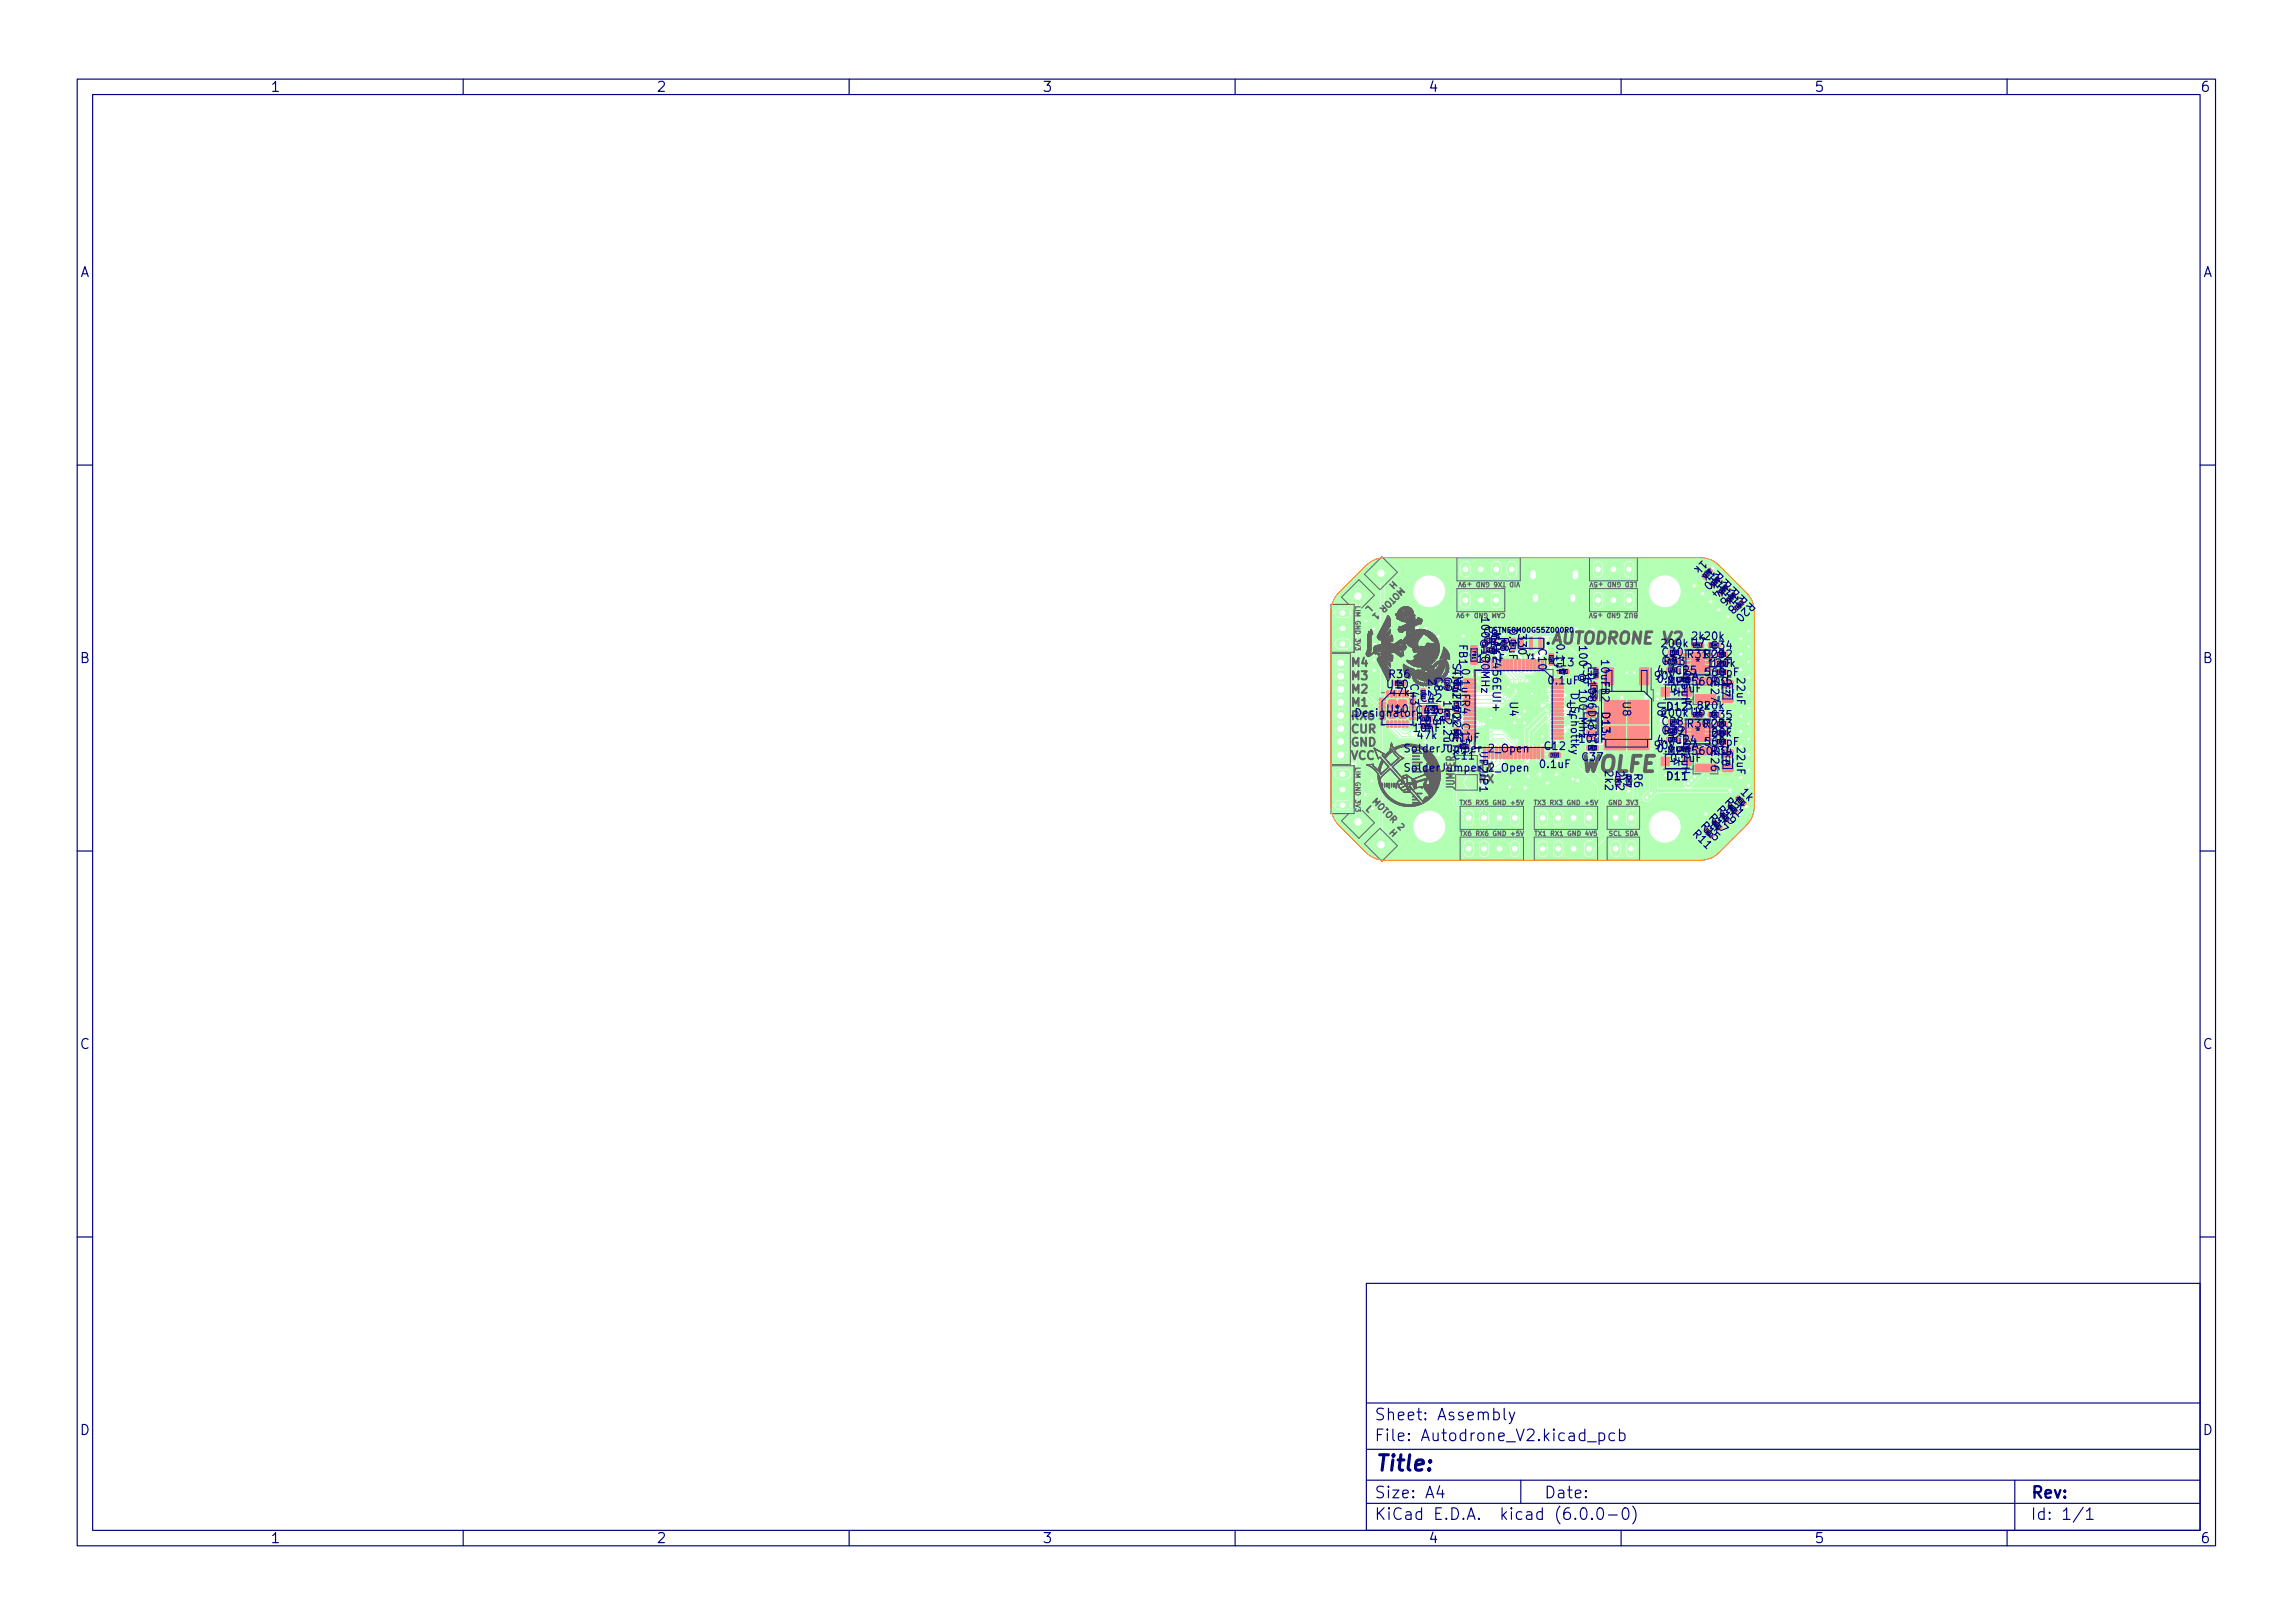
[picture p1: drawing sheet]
<svg xmlns="http://www.w3.org/2000/svg" width="297mm" height="210mm" viewBox="0 0 297 210" stroke-linecap="round" stroke-linejoin="round" font-family="sans-serif">
<defs><g id="words">
<g font-size="2.8" fill="#000080">
<text x="204.8" y="100">WOLFE</text>
<text x="178" y="190.6">Title:</text>
</g>
<g font-size="2.1" fill="#000080">
<text x="201.3" y="83.4">AUTODRONE V2</text>
<text x="178" y="184">Sheet: Assembly</text>
<text x="178" y="186.7">File: Autodrone_V2.kicad_pcb</text>
<text x="178" y="196.9">KiCad E.D.A. kicad (6.0.0-0)</text>
<text x="178" y="194.1">Size: A4</text>
<text x="200" y="194.1">Date:</text>
<text x="263" y="194.1">Rev:</text>
<text x="263" y="196.9">Id: 1/1</text>
</g>
<g font-size="1.8" fill="#000080">
<text x="35" y="11.9">1</text>
<text x="85" y="11.9">2</text>
<text x="135" y="11.9">3</text>
<text x="185" y="11.9">4</text>
<text x="235" y="11.9">5</text>
<text x="285" y="11.9">6</text>
<text x="10.3" y="35.9">A</text>
<text x="285.3" y="35.9">A</text>
<text x="10.3" y="85.9">B</text>
<text x="285.3" y="85.9">B</text>
<text x="10.3" y="135.9">C</text>
<text x="285.3" y="135.9">C</text>
<text x="10.3" y="185.9">D</text>
<text x="285.3" y="185.9">D</text>
<text x="35" y="199.9">1</text>
<text x="85" y="199.9">2</text>
<text x="135" y="199.9">3</text>
<text x="185" y="199.9">4</text>
<text x="235" y="199.9">5</text>
<text x="285" y="199.9">6</text>
</g>
<g font-size="1.5" fill="#626262">
<text x="174.8" y="86.4">M4</text>
<text x="174.8" y="88.1">M3</text>
<text x="174.8" y="89.8">M2</text>
<text x="174.8" y="91.5">M1</text>
<text x="174.8" y="95">CUR</text>
<text x="174.8" y="96.7">GND</text>
<text x="174.8" y="98.4">VCC</text>
</g>
<text font-size="1.5" fill="#000080" x="174.8" y="93.2">RX6</text>
<g font-size="1.4" fill="#000080">
<text x="220.5" y="72.6" transform="rotate(135 220.5 72.6)">1k</text>
<text x="221.6" y="73.6" transform="rotate(135 221.6 73.6)">1k</text>
<text x="222.5" y="73.9" transform="rotate(135 222.5 73.9)">R10</text>
<text x="222.6" y="74.6" transform="rotate(135 222.6 74.6)">1k</text>
<text x="223.6" y="74.9" transform="rotate(135 223.6 74.9)">R14</text>
<text x="223.6" y="75.7" transform="rotate(135 223.6 75.7)">1k</text>
<text x="224.6" y="75.9" transform="rotate(135 224.6 75.9)">R16</text>
<text x="224.6" y="76.7" transform="rotate(135 224.6 76.7)">1k</text>
<text x="225.6" y="77" transform="rotate(135 225.6 77)">R18</text>
<text x="189" y="83.5" transform="rotate(90 189 83.5)">FB1</text>
<text x="191.9" y="80.4" transform="rotate(90 191.9 80.4)">100@100MHz</text>
<text x="192.2" y="82.3">C6</text>
<text x="192.2" y="83.5">C7</text>
<text x="193.4" y="82.4" transform="rotate(90 193.4 82.4)">MAX7456EUI+</text>
<text x="194.3" y="82.6" transform="rotate(90 194.3 82.6)">R8</text>
<text x="195.5" y="81.6" transform="rotate(90 195.5 81.6)">0.1uF</text>
<text x="196.7" y="82.3" transform="rotate(90 196.7 82.3)">330</text>
<text x="201.6" y="83.6" transform="rotate(90 201.6 83.6)">0.1uF</text>
<text x="215.4" y="83.8">200k U7 C34</text>
<text x="219.2" y="82.9">2k20k</text>
<text x="226.7" y="78" transform="rotate(135 226.7 78)">R20</text>
<text x="179.7" y="89.1">U10</text>
<text x="180" y="87.8">R36</text>
<text x="182.7" y="88.7" transform="rotate(90 182.7 88.7)">C43</text>
<text x="185" y="88.1" transform="rotate(90 185 88.1)">2.2uF</text>
<text x="185.8" y="87.7" transform="rotate(90 185.8 87.7)">C8</text>
<text x="187" y="87.7" transform="rotate(90 187 87.7)">C9</text>
<text x="188.1" y="86.8" transform="rotate(90 188.1 86.8)">4.7uF</text>
<text x="188.2" y="86.2" transform="rotate(90 188.2 86.2)">STM32F722RETx</text>
<text x="189.3" y="86.8" transform="rotate(90 189.3 86.8)">0.1uF R4</text>
<text x="191.5" y="85.8">10nF</text>
<text x="191.9" y="84.7">1uF</text>
<text x="199.3" y="84.1" transform="rotate(90 199.3 84.1)">C10</text>
<text x="200.7" y="88.6">0.1uF</text>
<text x="201.2" y="86.3">C13</text>
<text x="203.5" y="89.9" transform="rotate(90 203.5 89.9)">D_Schottky</text>
<text x="204.6" y="84.7" transform="rotate(90 204.6 84.7)">100 @ 100 Mhz</text>
<text x="205.1" y="85.9" transform="rotate(90 205.1 85.9)">C36</text>
<text x="205.7" y="86.7" transform="rotate(90 205.7 86.7)">LD1086DT33TR</text>
<text x="207.4" y="85.6" transform="rotate(90 207.4 85.6)">10uFFB2</text>
<text x="214.6" y="88">90V, 2A</text>
<text x="214.8" y="87.3">4.7uF</text>
<text x="214.8" y="88.4">0.1uF</text>
<text x="215.4" y="85">C30</text>
<text x="215.4" y="86.1">C31</text>
<text x="216.6" y="89.7">0.1uF</text>
<text x="217.1" y="87.3">C25</text>
<text x="217.8" y="87.7" transform="rotate(90 217.8 87.7)">15uH</text>
<text x="218.7" y="85.2">R31R29</text>
<text x="219.7" y="86.3">*</text>
<text x="221" y="87.6">560pF</text>
<text x="221.6" y="88.3" transform="rotate(90 221.6 88.3)">C27</text>
<text x="221.7" y="85.2">C32</text>
<text x="221.7" y="88.7">R35</text>
<text x="221.8" y="86.4">1pF</text>
<text x="223" y="88.6" transform="rotate(90 223 88.6)">L7</text>
<text x="225" y="87.9" transform="rotate(90 225 87.9)">22uF</text>
<text x="175.3" y="92.9">.Designator</text>
<text x="179.7" y="92.3">U10</text>
<text x="180.1" y="90.2">47k</text>
<text x="180.8" y="92.3">*</text>
<text x="183.2" y="94.8">10nF</text>
<text x="183.5" y="92.5">C41</text>
<text x="183.6" y="93.4">R37</text>
<text x="183.7" y="95.7">47k</text>
<text x="184.1" y="90.9">C42</text>
<text x="185.8" y="91.7" transform="rotate(90 185.8 91.7)">R3</text>
<text x="187" y="90.8" transform="rotate(90 187 90.8)">1k 2.2uF</text>
<text x="188.1" y="91.4" transform="rotate(90 188.1 91.4)">10k</text>
<text x="189.3" y="93.8" transform="rotate(90 189.3 93.8)">C15</text>
<text x="195.6" y="91" transform="rotate(90 195.6 91)">U4</text>
<text x="203" y="91" transform="rotate(90 203 91)">U4</text>
<text x="207.5" y="92.4" transform="rotate(90 207.5 92.4)">D13</text>
<text x="210.2" y="90.9" transform="rotate(90 210.2 90.9)">U8</text>
<text x="214.7" y="90.9" transform="rotate(90 214.7 90.9)">U8</text>
<text x="215.4" y="92.8">200k U6 C35</text>
<text x="215.4" y="94">C28</text>
<text x="215.6" y="95.2">R32</text>
<text x="216" y="92">D123.8k20k</text>
<text x="218.7" y="94.2">R30R28</text>
<text x="219.7" y="95.3">*</text>
<text x="221.7" y="94.3">C33</text>
<text x="221.9" y="95.4">68k</text>
<text x="182.3" y="100">SolderJumper_2_Open</text>
<text x="182.3" y="97.5">SolderJumper_2_Open</text>
<text x="187.8" y="96">0.1uF</text>
<text x="188.4" y="98.4">C11</text>
<text x="191.6" y="101.4">RX</text>
<text x="191.6" y="99.8">TX</text>
<text x="191.7" y="97.6" transform="rotate(90 191.7 97.6)">JP2JP1</text>
<text x="199.6" y="99.5">0.1uF</text>
<text x="200.1" y="97.1">C12</text>
<text x="204.7" y="96.2">10uF</text>
<text x="205" y="98.6">C37</text>
<text x="207.9" y="100" transform="rotate(90 207.9 100)">2k2</text>
<text x="209.3" y="100" transform="rotate(90 209.3 100)">2k2</text>
<text x="210.2" y="100.2" transform="rotate(90 210.2 100.2)">R7</text>
<text x="211.7" y="100.2" transform="rotate(90 211.7 100.2)">R6</text>
<text x="214.6" y="97">90V, 2A</text>
<text x="214.8" y="96.3">4.7uF</text>
<text x="214.8" y="97.5">0.1uF</text>
<text x="216" y="101.1">D11</text>
<text x="216.6" y="98.7">0.1uF</text>
<text x="217.1" y="96.4">C24</text>
<text x="217.8" y="96.7" transform="rotate(90 217.8 96.7)">12uH</text>
<text x="221" y="96.6">560pF</text>
<text x="221.6" y="97.3" transform="rotate(90 221.6 97.3)">C26</text>
<text x="221.7" y="97.8">R34</text>
<text x="223" y="97.6" transform="rotate(90 223 97.6)">L6</text>
<text x="225" y="96.9" transform="rotate(90 225 96.9)">22uF</text>
<text x="188.4" y="102.3" transform="rotate(-90 188.4 102.3)">JUMPER</text>
<text x="220.3" y="107.1" transform="rotate(45 220.3 107.1)">R15</text>
<text x="221.3" y="106.9" transform="rotate(45 221.3 106.9)">1k</text>
<text x="221.3" y="106.1" transform="rotate(45 221.3 106.1)">R17</text>
<text x="222.3" y="105.8" transform="rotate(45 222.3 105.8)">1k</text>
<text x="222.4" y="105.1" transform="rotate(45 222.4 105.1)">R19</text>
<text x="223.4" y="104.8" transform="rotate(45 223.4 104.8)">1k</text>
<text x="223.4" y="104" transform="rotate(45 223.4 104)">R21</text>
<text x="224.4" y="103.8" transform="rotate(45 224.4 103.8)">1k</text>
<text x="225.4" y="102.7" transform="rotate(45 225.4 102.7)">1k</text>
<text x="219.3" y="108.2" transform="rotate(45 219.3 108.2)">R11</text>
</g>
<text font-size="1.4" fill="#b3ffb3" x="215.4" y="95.1">C29</text>
<g font-size="1.1" fill="#626262">
<text x="179.8" y="75.8" transform="rotate(135 179.8 75.8)">H</text>
<text x="181.4" y="76.1" transform="rotate(135 181.4 76.1)">MOTOR 1</text>
<text x="177.8" y="104" transform="rotate(45 177.8 104)">MOTOR 2</text>
<text x="179.3" y="107.3" transform="rotate(45 179.3 107.3)">H</text>
</g>
<text font-size="1.1" fill="#fff" x="177.5" y="105.5" transform="rotate(45 177.5 105.5)">L</text>
<g font-size=".9" fill="#000080">
<text x="193.3" y="81.9">CSTNE8M00G55Z000R0</text>
<text x="197.8" y="85.4">Y1</text>
</g>
<g font-size=".8" fill="#626262">
<text x="196.4" y="75.4" transform="rotate(-180 196.4 75.4)">VID TX6 GND +9V</text>
<text x="211.8" y="75.4" transform="rotate(-180 211.8 75.4)">LED GND +5V</text>
<text x="175.6" y="78.8" transform="rotate(90 175.6 78.8)">LIM GND 3V3</text>
<text x="194.7" y="79.4" transform="rotate(-180 194.7 79.4)">CAM GND +9V</text>
<text x="211.8" y="79.4" transform="rotate(-180 211.8 79.4)">BUZ GND +5V</text>
<text x="175.6" y="99.7" transform="rotate(90 175.6 99.7)">LIM GND 3V3</text>
<text x="189.6" y="104.3">TX5 RX5 GND +5V</text>
<text x="199.2" y="104.3">TX3 RX3 GND +5V</text>
<text x="208.5" y="104.3">GND 3V3</text>
<text x="189.6" y="108.3">TX6 RX6 GND +5V</text>
<text x="199.3" y="108.3">TX1 RX1 GND 4V5</text>
<text x="208.5" y="108.3">SCL SDA</text>
</g>
<g font-size=".7" fill="#000080">
<text x="223.6" y="88.9" transform="rotate(90 223.6 88.9)">C27</text>
<text x="223.6" y="97.9" transform="rotate(90 223.6 97.9)">C26</text>
</g>
<g font-size=".6" fill="#000080">
<text x="190.8" y="84.3" transform="rotate(90 190.8 84.3)">FB1</text>
<text x="206.3" y="89.1" transform="rotate(90 206.3 89.1)">FB2</text>
<text x="184.9" y="92.1">C42</text>
</g>
<g font-size=".4" fill="#000080">
<text x="225.4" y="78.1" transform="rotate(135 225.4 78.1)">R20</text>
<text x="181" y="88.6">R36</text>
<text x="184.5" y="94.2">R37</text>
</g>
<g font-size=".3" fill="#000080">
<text x="221.3" y="74" transform="rotate(135 221.3 74)">R10</text>
<text x="222.3" y="75" transform="rotate(135 222.3 75)">R14</text>
<text x="223.4" y="76.1" transform="rotate(135 223.4 76.1)">R16</text>
<text x="224.4" y="77.1" transform="rotate(135 224.4 77.1)">R18</text>
<text x="192.9" y="83.1">C6</text>
<text x="194.7" y="83.1" transform="rotate(90 194.7 83.1)">C14</text>
<text x="195.9" y="83.2" transform="rotate(90 195.9 83.2)">R8</text>
<text x="219.6" y="83.7">R31</text>
<text x="221.7" y="83.7">R29</text>
<text x="184.2" y="89.6" transform="rotate(90 184.2 89.6)">C43</text>
<text x="187.3" y="88.4" transform="rotate(90 187.3 88.4)">C8</text>
<text x="188.5" y="88.4" transform="rotate(90 188.5 88.4)">C9</text>
<text x="192.9" y="84.3">C7</text>
<text x="200.8" y="85.1" transform="rotate(90 200.8 85.1)">C10</text>
<text x="202.2" y="87.1">C13</text>
<text x="206.6" y="86.9" transform="rotate(90 206.6 86.9)">C36</text>
<text x="216.3" y="85.8">C30</text>
<text x="216.3" y="86.9">C31</text>
<text x="216.6" y="84.6">R33</text>
<text x="218.1" y="88.1">C25</text>
<text x="222.7" y="86">C32</text>
<text x="222.7" y="87.2">R35</text>
<text x="222.7" y="84.9">C34</text>
<text x="184.5" y="93.3">C41</text>
<text x="187.3" y="92.4" transform="rotate(90 187.3 92.4)">R3</text>
<text x="188.5" y="91.4" transform="rotate(90 188.5 91.4)">R4</text>
<text x="188.5" y="94.7" transform="rotate(90 188.5 94.7)">C15</text>
<text x="216.3" y="94.8">C28</text>
<text x="216.3" y="95.9">C29</text>
<text x="216.6" y="93.6">R32</text>
<text x="219.6" y="92.7">R30</text>
<text x="221.7" y="92.7">R28</text>
<text x="222.7" y="95.1">C33</text>
<text x="222.7" y="93.9">C35</text>
<text x="189.3" y="96.8">C11</text>
<text x="201.1" y="97.9">C12</text>
<text x="206" y="97">C37</text>
<text x="209.4" y="100.9" transform="rotate(90 209.4 100.9)">R7</text>
<text x="210.9" y="100.9" transform="rotate(90 210.9 100.9)">R6</text>
<text x="218.1" y="97.2">C24</text>
<text x="222.7" y="96.2">R34</text>
<text x="221" y="107.8" transform="rotate(45 221 107.8)">R11</text>
<text x="222.1" y="106.7" transform="rotate(45 222.1 106.7)">R15</text>
<text x="223.1" y="105.7" transform="rotate(45 223.1 105.7)">R17</text>
<text x="224.2" y="104.7" transform="rotate(45 224.2 104.7)">R19</text>
<text x="225.2" y="103.6" transform="rotate(45 225.2 103.6)">R21</text>
</g>
</g></defs>
<g fill="none" stroke="#b3ffb3" stroke-width="1.2">
<path d="M173.5 79.4h.8M189.8 73.3v.8M189.8 77.3v.8M191.8 73.3v.8M191.8 77.3v.8M193.8 73.3v.8M193.8 77.3v.8M195.8 73.3v.8M207 73.3v.8M207 77.3v.8M209 73.3v.8M209 77.3v.8"/>
<path d="M211 73.3v.8M211 77.3v.8M173.5 83.4h.8M173.5 81.4h.8M173.5 104.3h.8M173.5 102.3h.8M173.5 100.3h.8M190.3 105.5v.8M190.3 109.5v.8M192.3 105.5v.8M192.3 109.5v.8M194.3 105.5v.8"/>
<path d="M194.3 109.5v.8M196.3 105.5v.8M196.3 109.5v.8M199.9 105.5v.8M199.9 109.5v.8M201.9 105.5v.8M201.9 109.5v.8M203.9 105.5v.8M203.9 109.5v.8M205.9 105.5v.8M205.9 109.5v.8M209.3 105.5v.8"/>
<path d="M209.3 109.5v.8M211.3 105.5v.8M211.3 109.5v.8"/>
</g>
<path d="M198.9 77.3v.4M203.8 77.3v.4" fill="none" stroke="#b3ffb3" stroke-width="1.1"/>
<path d="M198.6 74.3v.3M204.1 74.3v.3" fill="none" stroke="#b3ffb3" stroke-width="1.3"/>
<g fill="#b3ffb3" stroke="#b3ffb3" stroke-width=".13">
<path d="M174.8 106.3l1.1-1 1.1 1 .1 .2-.1 .1-1.1 1.1-1.1-1.1-.1-.1z"/>
<path d="M178.7 73.1h.2h.2l1 1.2-1 1.1-.2 .1-.2-.1-1-1.1z"/>
<path d="M200.7 85.7h.5v.4h-.5z"/>
<path d="M200.7 84.7h.5v.5h-.5z"/>
<path d="M200.7 97.5h.5v.6h-.5z"/>
<path d="M201.7 97.5h.4v.6h-.4z"/>
<path d="M223.2 90.1l.1-.1h1.1l.1 .2v.6l-.2 .2h-1.1l-.1-.3z"/>
<path d="M215.2 89.1h1.1v1.1h-1.1z"/>
<path d="M215.2 98.1h1.1v1.1h-1.1z"/>
<path d="M219.6 87.8h2.7v1h-2.7z"/>
<path d="M219.6 90h2.7v1h-2.7z"/>
<path d="M219.6 96.8h2.7v1h-2.7z"/>
<path d="M219.6 99h2.7v1h-2.7z"/>
<path d="M198.7 85.4l.3 .1v1.4h-.1h-.2z"/>
<path d="M198.2 85.4l.3 .1v1.4h-.1h-.2z"/>
<path d="M197.7 85.4l.3 .1v1.4h-.1h-.2z"/>
<path d="M197.2 85.4l.3 .1v1.4h-.1h-.2z"/>
<path d="M196.7 85.4l.3 .1v1.4h-.1h-.2z"/>
<path d="M196.2 85.4l.3 .1v1.4h-.1h-.2z"/>
<path d="M195.7 85.4l.3 .1v1.4h-.1h-.2z"/>
<path d="M195.2 85.4l.3 .1v1.4h-.1h-.2z"/>
<path d="M194.7 85.4l.3 .1v1.4h-.1h-.2z"/>
<path d="M189.7 88l1.4-.1 .1 .3h-.1h-1.4z"/>
<path d="M189.7 88.5l1.4-.1 .1 .3h-.1h-1.4z"/>
<path d="M189.7 89l1.4-.1 .1 .3h-.1h-1.4z"/>
<path d="M189.7 89.5l1.4-.1 .1 .3h-.1h-1.4z"/>
<path d="M189.7 90l1.4-.1 .1 .3h-.1h-1.4z"/>
<path d="M189.7 90.5l1.4-.1 .1 .3h-.1h-1.4z"/>
<path d="M189.7 91l1.4-.1 .1 .3h-.1h-1.4z"/>
<path d="M189.7 91.5l1.4-.1 .1 .3h-.1h-1.4z"/>
<path d="M189.7 92l1.4-.1 .1 .3h-.1h-1.4z"/>
<path d="M189.7 92.5l1.4-.1 .1 .3h-.1h-1.4z"/>
<path d="M189.7 93l1.4-.1 .1 .3h-.1h-1.4z"/>
<path d="M189.7 93.5l1.4-.1 .1 .3h-.1h-1.4z"/>
<path d="M189.7 94l1.4-.1 .1 .3h-.1h-1.4z"/>
<path d="M189.7 94.5l1.4-.1 .1 .3h-.1h-1.4z"/>
<path d="M192.2 96.8h.3v1.4l-.1 .1-.2-.1z"/>
<path d="M192.7 96.8h.3v1.4l-.1 .1-.2-.1z"/>
<path d="M193.2 96.8h.3v1.4l-.1 .1-.2-.1z"/>
<path d="M193.7 96.8h.3v1.4l-.1 .1-.2-.1z"/>
<path d="M194.2 96.8h.3v1.4l-.1 .1-.2-.1z"/>
<path d="M194.7 96.8h.3v1.4l-.1 .1-.2-.1z"/>
<path d="M195.2 96.8h.3v1.4l-.1 .1-.2-.1z"/>
<path d="M195.7 96.8h.3v1.4l-.1 .1-.2-.1z"/>
<path d="M196.2 96.8h.3v1.4l-.1 .1-.2-.1z"/>
<path d="M196.7 96.8h.3v1.4l-.1 .1-.2-.1z"/>
<path d="M197.2 96.8h.3v1.4l-.1 .1-.2-.1z"/>
<path d="M197.7 96.8h.3v1.4l-.1 .1-.2-.1z"/>
<path d="M198.2 96.8h.3v1.4l-.1 .1-.2-.1z"/>
<path d="M198.7 96.8h.3v1.4l-.1 .1-.2-.1z"/>
<path d="M199.2 96.8h.3v1.4l-.1 .1-.2-.1z"/>
<path d="M199.7 96.8h.3v1.4l-.1 .1-.2-.1z"/>
<path d="M201 95.5l1.5-.1v.3h-1.4z"/>
<path d="M201 95l1.5-.1v.3h-1.4z"/>
<path d="M201 94.5l1.5-.1v.3h-1.4z"/>
<path d="M201 94l1.5-.1v.3h-1.4z"/>
<path d="M201 93.5l1.5-.1v.3h-1.4z"/>
<path d="M201 93l1.5-.1v.3h-1.4z"/>
<path d="M201 92.5l1.5-.1v.3h-1.4z"/>
<path d="M201 92l1.5-.1v.3h-1.4z"/>
<path d="M201 91.5l1.5-.1v.3h-1.4z"/>
<path d="M201 91l1.5-.1v.3h-1.4z"/>
<path d="M201 90.5l1.5-.1v.3h-1.4z"/>
<path d="M201 90l1.5-.1v.3h-1.4z"/>
<path d="M201 89.5l1.5-.1v.3h-1.4z"/>
<path d="M201 89l1.5-.1v.3h-1.4z"/>
<path d="M202.8 86.7h.4v.5h-.4z"/>
<path d="M212.4 86.5h1.2v2.2h-1.2z"/>
<path d="M207.8 90.7h5.8v6.4h-5.8z"/>
<path d="M207.8 86.5h1.2v2.2h-1.2z"/>
<path d="M190.2 100.6h1v1.5h-1l-.5-.7z"/>
<path d="M188.7 100.6h1.2l-.5 .8 .5 .7h-1.2z"/>
<path d="M190.2 98.1h1v1.5h-1l-.5-.7z"/>
<path d="M188.7 98.1h1.2l-.5 .8 .5 .7h-1.2z"/>
<path d="M223.2 99.1l.1-.1h1.1l.1 .2v.6l-.2 .2h-1.1l-.1-.3z"/>
<path d="M178.7 90.5h.8v.2h-.8z"/>
<path d="M178.7 91h.8v.2h-.8z"/>
<path d="M179.6 93.4h.3v.8h-.3z"/>
<path d="M180.1 93.4h.3v.8h-.3z"/>
<path d="M180.6 93.4h.3v.8h-.3z"/>
<path d="M181.1 93.4h.3v.8h-.3z"/>
<path d="M181.6 93.4h.3v.8h-.3z"/>
<path d="M182.1 93.4h.3v.8h-.3z"/>
<path d="M179.6 89.5h.3v.8h-.3z"/>
<path d="M179.8 90.6h2.5v2.5h-2.5z"/>
<path d="M221 85.7h.8v.2h-.8z"/>
<path d="M218.1 84.7h.8v.2h-.8z"/>
<path d="M218.1 85.2h.8v.2h-.8z"/>
<path d="M218.1 85.7h.8v.2h-.8z"/>
<path d="M219.1 84.5h1.7v2.6h-1.7z"/>
<path d="M221 94.7h.8v.2h-.8z"/>
<path d="M218.1 93.7h.8v.2h-.8z"/>
<path d="M218.1 94.2h.8v.2h-.8z"/>
<path d="M218.1 94.7h.8v.2h-.8z"/>
<path d="M219.1 93.5h1.7v2.6h-1.7z"/>
<path d="M199.3 82.5h.4v1.6h-.4z"/>
<path d="M198.1 82.5h.4v1.6h-.4z"/>
<path d="M190.5 85.3h.9v.7h-.9z"/>
<path d="M190.5 83.7h.9v.7h-.9z"/>
<path d="M184.1 89.2h.5v.5h-.5z"/>
<path d="M173.5 76.8l3.5-3.5a3.3 3.3 0 0 1 2.4-.9h40.9a3.4 3.4 0 0 1 2.3 .9l.3 .3h-.7l-.1-.3-.2-.1-.3 .1-.6 .5v.2l.2 .2h-9.5v-1.1a.73 .73 0 0 0-.8-.5 .73 .73 0 0 0-.6 .7v.9h-2.6v-1.1a.73 .73 0 0 0-.8-.5 .73 .73 0 0 0-.6 .7v.9h-9.7l-.1-1.1a.73 .73 0 0 0-.8-.5 .73 .73 0 0 0-.6 .7v.9h-.5l-.1-1.1a.73 .73 0 0 0-.8-.5 .73 .73 0 0 0-.6 .7v.9h-2.5l-.1-1.1a.73 .73 0 0 0-.8-.5 .73 .73 0 0 0-.6 .7v1h-8.9l-.1-.3-1-1-.2-.1-.3 .1-1 1.1v.4l1.1 1.1v11.2h-.3l-.1-.3-.3-.1-.3 .1-.1 .3 .1 .3 .3 .1 .3-.1 .1-.3h.3v3.5l-.2 .2v.3l.1 .1 .5 .1 .4-.1 .1-.2v-.3l-.2-.1v-15l.7-.8 .1-.2h8.9l.2 .4 .5 .2 .6-.2 .2-.5h2.5a.71 .71 0 0 0 .7 .7l.6-.2 .2-.5h.5a.71 .71 0 0 0 .7 .7l.6-.2 .2-.5h9.7a.71 .71 0 0 0 .7 .7l.5-.2 .2-.5h2.6a.71 .71 0 0 0 .7 .7l.5-.2 .2-.5h9.5l.3 .2 .4-.3 .3-.5h.7l1 1h-.6l-.1-.3-.3-.1-.8 .6v.3l.4 .4h.2l.3-.3 .3-.6h.6l1.1 1.1h-.7l-.1-.3-.3-.1-.5 .3-.3 .3h-3.2l-.2-.3-.2-.1-.3 .1-.1 .3 .1 .3 .3 .1 .2-.1 .2-.3h3.2v.2l.5 .4 .4-.3 .3-.5h.7l1 1h-.7l-.1-.3-.2-.1-.6 .3-.3 .3h-3.1l-.1-.3-.3-.1-.3 .1-.1 .3 .1 .3 .3 .1 .3-.1 .1-.3h3.1l.1 .3 .4 .3 .4-.3 .3-.5h.7l.8 1h-.5l-.1-.2-.2-.1-.6 .3-.2 .3h-3.2l-.1-.3-.3-.1-.2 .1-.2 .3 .2 .2h-9.7v-.9l-.2-.5a.73 .73 0 0 0-1 0l-.2 .5v.9h-2.6v-.9a.72 .72 0 0 0-.7-.7l-.3 .1-.4 .4v1.1h-11.7v-.9a.72 .72 0 0 0-.8-.7l-.3 .1-.4 .4v1.1h-2.5v-.9a.72 .72 0 0 0-.8-.7l-.3 .1-.4 .4v1.1a.73 .73 0 0 0 .7 .7 .73 .73 0 0 0 .8-.7h2.5v.2a.73 .73 0 0 0 .8 .5 .73 .73 0 0 0 .7-.7h11.7v.2a.73 .73 0 0 0 .8 .5 .73 .73 0 0 0 .6-.7h2.6v.2a.73 .73 0 0 0 .8 .5 .73 .73 0 0 0 .6-.7h9.7l.2 .1 .3-.1 .1-.2h3.2v.2l.5 .4 .4-.3 .2-.6h.5l.2 .7 .1 .6h-4l-.2-.3-.2-.1-.3 .1-.1 .3 .1 .3 .3 .1 .2-.1 .2-.3h4l.1 .9h-3l-.1-.3-.3-.1-.2 .1-.1 .3 .1 .3 .2 .1 .3-.1 .1-.3h3v1.7h-20.5l-.1-.3-.3-.1-.3 .1-.1 .2h-1.3l-.1-.2-.2-.1-.3 .1-.1 .2 .1 .3 .3 .1 .2-.1 .1-.3h1.3l.1 .3 .3 .2 .3-.2 .1-.2h20.5v17.6h-2.5l-.1-.2-.3-.1h-4.8v.1l-.1 .9-1.2 1.2a.59 .59 0 0 0 0 .9v.1l-3.3-.1v-3.8l.3-.3h1l.4-.2 .9-.9 .1 .6-.3 .2-.1 .2 .1 .3 .2 .1h.2v.9l.1 .2 .2 .1h1.2l.1-.3v-.4l.2-.1h2.7l.2-.1 .1-.3v-1.3l-.1-.2-.3-.3v-.9h.6l.3-.1v.8l.1 .3 .4 .1 .4-.1 .1-.3v-1.4l-.1-.3-.4-.1-.4 .1v-.9l-.2-.3 .6-.2 .2-.5-.2-.5-.3-.1h-.8l-.4 .1-.1 .2-.2-.2h-.4l-.1 .2-.4-.1-.2-.1-.5 .1v.7l.1 .1h.2l.5 .5-.1 2.6h-1.8v-2l-.8-.1-.4-.3-.1-.6h-.4l-.3 .1v.5l.1 .2 .3 .1-.5 .1-.2 .2-.2 1.7-.6 .6h-.7v-3l.3 .1 .3-.1 .1-.3-.1-.3-.3-.2 1.9-1.7 .2-.5v-2.2l.2 .1-.1 1.6 .2 .3h.2h1.1l.1-.3v-.4l.2-.1h2.2l-.2 .3h-2v1.1v.1l4.2 .1 .9-.2 .1-.2v-.6l-.1-.2-.6-.1-.8-.9-.5-.2-.1 .1-.1-1.1-.1-.2-.3-.2v-.9h.6l.4-.3 .1 1.3h.5l.2-.1v-.5l-.1-.2 .1-1.1-.2-.1-.6 .1v-1l-.2-.3 .5-.1 .4-.1 .2-.5-.2-.5-.4-.1h-1l-.4 .1-.1 .2-.1-.2h-.5l-.1-.4-.3-.1-.3 .1v.2h-.6l-.1-.3-.3-.1-.2 .1-.1 .3h-5.3l-.1-.3-.2-.1-.3 .1-.1 .3 .1 .3 .3 .1 .2-.1 .1-.3h5.3l.1 .3 .2 .1 .3-.1 .1-.3h.6l-.1 .2h-.3l-.1 .2v.6l.1 .1h.2l.5 .5-.1 2.6h-1.7l-.1-2-.8-.1-.4-.3-.1-.6h-.1h-.5l-.1 .7 .4 .2-.6 .2-.2 .2-.1 1.5-.3 .6v1l-.3-.1-.1-.2-.4-.2-.1-.3-.2-.1 .1-.2-.1-.3-.2-.1v-.2l-.1-.3-.2-.1-.3 .1-.1 .3 .1 .3 .2 .1-.1 .2 .1 .3 .2 .1v.1l.1 .3 .3 .1 .1 .4 .4 .1 .1 .2 .3 .1 .3-.1v1.3l-2.2 2.2-.2 .5v4.1h-.2v-6.4l-.2-.1 .1-.3-.1-.3-.3-.1-.2 .1-.1 .3v.3h-2.5l.1-.3-.1-.2-.3-.1-.3 .1-.1 .2v.3h-1.9l-.1 .1v3.7l-.2-.1h-2v-.4l.8-.8 .4-.1 .1-.4 .2-.2 .2-.4v-1.6l-.1-.2a.45 .45 0 0 0-.4-.4l-.2-.3h2.4l.3-.1 .1-.3v-2.4l-.1-.3-.3-.1h-1l-.2 .1-.2 .7-1.5 .1 .1-2.1-.2-.5-3.3-3.2-.4-.2-3.7 .1-.3 .1h-13.1l-.1-.2-.3-.1-.3 .1-.1 .2h-.3l-.1-.2-.3-.1-.3 .1-.1 .2 .1 .3 .3 .1 .3-.1 .1-.3h.3l.1 .3 .3 .1 .3-.1 .1-.3h13.1l-.2 .5 .2 .5 .3 .1 .7 .1v1.2l-.7 .7-.4 .1-.4 .4-.6-.7h.3l.1-.1v-.9v-.8l-.2-.1h-.4l-.2 .2h-.9h-.2v.2v.5l1 .1 .2 .2v.3l-.1 .1-.4-.4h-.6l-.1 .1-.1 .5-.2-.2-.1-.3-.1-.1h-.6l-.2 .5-.3-.2v-1.1l-.1-.2h-.1h-.5l-.1 .1v1.2l-.1 .4-.1-.1v-.3v-1.1v-.2h-.2h-.5l-.1 .5-.3 .3h-5.4l-.1-.2-.2-.1-.3 .1-.1 .2 .1 .3 .3 .1 .2-.1 .1-.3h5.4l-.3 .3-.4-.2a.77 .77 0 0 0-.8 .2v.7l.2 .2h.6l.3-.2h.7l1 .8-.1 .1h-1l-.1-.2-.3-.2-.3 .2h-.7l-.3 .1h-.6l-.1-.3-.3-.1-.3 .1-.1 .3 .1 .3 .3 .1 .3-.1 .1-.3h.6v.8l.2 .2h.4l.2 .3v.9l.1 .2 .3 .2 .4-.1v.9l-.9-.8h-1.5l-.1 .2 .1 .3 1.6 .1 .6 .6 .1 .4h-.6v-.5l-.2-.1h-2l-.2-.1h-1.6l-.2 .1-.1 .5 .2 .2h1.9l.4-.1 .1 1.9-.1 .5h-.4l-.2-.1h-.4l-.3 .1h-.3l-.2-.1h-.5l-.2 .2v.4l.3 .2h.4l.2-.1 1 .1 .2-.1h.4v.1l-.7 .8h-.9v-.4l-.1-.2-.7 .1-.1 .5 .2 .2v.6l-2.2 2.1-.1-.4v-.9l-.3-.4 .1-.2v-.4l-.1-.3 .1-.2 .1-.5 .1 .1 .1 .5v.9l.2 .1h.5v-.2v-.4l-.1-.3 .1-1.1-.3-.5-.1-.6 .2 .1 .3-.2 .4 .1 .3-.2 .3 .3 .3-.2 .4 .2 .2-.2 .1-.2-.1-.3-.2-.1-.4 .1-.3-.1-.3 .1-.3-.2-.4 .2-.3-.1-.3 .1v-1.6v-.2l-.7-.7-.2-.1h-2.1l-.2-.1h-.4l-.2 .2v.5l.2 .1h.4l.2-.1h1.9l.6 .5-.1 .7-.5 .1-.2 .2h-1.2l-.1-.9-.3-.2h-1.2l.1-1-.2-.1h-.4l-.2 .2v.4l.1 .2 .1 1.5 .5 .2h1.3l.3-.3h1.2v.2l-.3 .3-1.1 .1v.5l-.3 .4 .2 .4h-2.8v-.8l-.9-.2-2.4-2.4v-10.5a1.08 1.08 0 0 0 .4-1.7 1.08 1.08 0 0 0-1.7 0 1.08 1.08 0 0 0 .6 1.7v1.1h-.5a.72 .72 0 0 0-.7-.7h-1.2a.73 .73 0 0 0-.4 .8 .73 .73 0 0 0 .7 .6h1.1l.4-.4 .1-.3h.5v4h-.5a.72 .72 0 0 0-.7-.7h-1.2a.73 .73 0 0 0-.4 .8 .73 .73 0 0 0 .7 .6h1.1l.4-.4 .1-.3h.5v5.5l.1 .3 2.6 2.6-2.5 2.6h-1.2l-.1-.3-.5-.5a1.16 1.16 0 0 0 .6-.9l-.1-.3-.5-.6a.93 .93 0 0 0 .6-.8 .93 .93 0 0 0-.6-.9 .93 .93 0 0 0 .6-.8 .93 .93 0 0 0-.6-.9 .93 .93 0 0 0 .6-.8 .93 .93 0 0 0-.6-.9 .91 .91 0 0 0 .4-1.4 .91 .91 0 0 0-1.5 .1 .91 .91 0 0 0 .4 1.4 .93 .93 0 0 0-.5 .8 .93 .93 0 0 0 .5 .9 .93 .93 0 0 0-.5 .8 .93 .93 0 0 0 .5 .9 .93 .93 0 0 0-.5 .8 .93 .93 0 0 0 .5 .9l-.2 .1a.85 .85 0 0 0-.3 1l.5 .6a.89 .89 0 0 0-.1 1.6 .89 .89 0 0 0 1.4-.8h1.2l-.2 .4v3h-1l-.1-.3a.93 .93 0 0 0-.8-.6 .89 .89 0 0 0-.9 .9 .89 .89 0 0 0 .9 .9 .88 .88 0 0 0 .9-.9h1v.9l-.3-.1-.3 .1-.1 .3 .1 .2 .3 .2 .3-.1v1h-.5l-.1-.3-.4-.4h-1.1a.73 .73 0 0 0-.7 .7 .73 .73 0 0 0 .7 .7h1.1l.2-.2 .3-.5h.5v4h-.5a.72 .72 0 0 0-.7-.7h-1.2a.73 .73 0 0 0-.4 .8 .73 .73 0 0 0 .7 .6h1.1l.2-.2 .3-.5h.5v1l-.9 .9-.1 .3 .1 .2 1.1 1.1 .4-.1 1-1v-.4l-1-1v-10.4l2.5-2.4 .8-.1 .1-.2h2.8l.1 .2v.9l.7 .1 .7 .7v.3h-2l-.3-.3v-.7l-.2-.1-1.7-.1-.1-.3-.5-.2-.5 .1-.1 .1 .1 15.5a1.09 1.09 0 0 0-.6 1.7 1.09 1.09 0 0 0 1.8 0 1.09 1.09 0 0 0-.6-1.7v-15h.3l.1 .9 .2 .1 1.5 1.5h2.3l.6-.6h.3v.5l-.2 .3 .1 .3 .4 .1-1 1h-2.2l-.2-.1-.3 .1-.1 .3 .1 .3 .3 .1 .2-.1h2.3l.2-.1 3.6-3.6 .1-.2v-.7l.1-.2h.9l-.1 .3 .1 .2 .3 .2 .2-.2 .2-.1 .1 .1-.1 .5-.6-.1-.6 .1-.1 .5 .2 .2 2.8-.1 .1-.2v-.4h.6l.5-.2 .1-.3-.1-.3-.2-.1-.4 .1-.1-.2-.4-.1-.1-.4 .1-1 3.3-.1 2-1.9 .1-.3-.1-.2-.2-.1-.3 .1-.1 .2 .1 .3-.7 .6-.1-.4-.4-.1-.6-.5h-1.9l.2-.3-.1-.2 .2-.1 .1-.4 .2-.1 .1-.3 .3-.1 .1-.3 .1-.6h1l.1 .4 .8 .8 .1 .3 .3 .2 .3-.2 .3 .2 .3-.1 .1-.2 .3 .2 .3-.2 .3 .1 .3-.1 .1-.2-.1-.3-.4-.1-.2-.3h1l.6-.5 .9 .1 .2-.3h.4l-.1 .2 .1 .3 .6 .4-.3 .2v.4l.1 .1 .8 .1 .8-.2v-.4l-.5-.1v-.4l.3-.1v-.7l-.5-.1-.3 .1-.3-.3 .1-.6-.2-.2h-.5l-.2 .2v.4h-.3l-.1-.1v-.6l-.2-.2 .7-.8v-1.2l.2-.3-.1-.3h1.2l2.9 2.8v6.2h-.8l-.1-.3-.3-.1-.3 .2h-.7l.1-.9 .3-.1 .1-.3-.1-.3-.3-.1-.1-.4 .1-.3-.2-.2h-1.5l-.4 .1-.2 .1-.2 .3 .2 .3-.1 .3 .1 .3 .2 .1-.2 .4 .1 .2h-.4l-.6 .2-.1 .3 .1 .3 .3 .1 .2-.1 .2-.4h.7v1.1l-.1 .1-.2-.1 .1-.3-.1-.3-.3-.1h-.2l-2.6 2.6-.1 .3v1.6l.1 .4-.4 .1-.2-.1-.3-.3 .2-.1 .1-.3-.1-.2-.3-.2-.4 .3-1.4-1.4h-1.2l-.4-.2-.3 .1-.1 .2 .2 .3-.1 .3 .1 .3-.1 .3 .1 .3-.2 .3 .2 .3-.3 .1h-.5l-.1 .6h-.3l-.1-.4-.3-.1-.2 .1-.1-.5-.5-.1v-.3l.1-.1h.6l.1-.1v-.3l-.1-.2-.8-.1-.8 .1-.1 .1v.4l.3 .1-.1 1h-1.6l-.1-.3-.3-.1-.3 .1-.1 .3 .1 .3 .3 .1 .3-.1 .1-.3h1.6l.1 .2 .2 .1 .9-.2 .1 .5-.1 .3h-4.1l-.1-.3-.3-.1-.3 .1-.1 .3 .1 .2 .3 .1 .3-.1 .1-.2h4.1v.2h-.7l-.2 .1-.1-.1h-1.2l-.1 1.3h-1l-.1-.2-.2-.1-.3 .1h-.7l-.1-.3-.3-.1-.3 .1-.1 .3 .1 .3 .3 .1 .3-.1 .1-.3h.7l-.1 .2 .1 .3 .3 .1 .2-.1 .1-.3h1l-.3 .3-.1 .3v4.3l.1 .2 1.2 1.2 .1 1a.74 .74 0 0 0 .8 .5 .74 .74 0 0 0 .6-.7l-.1-1.1a.78 .78 0 0 0-1.2-.3l-1-1 .1-1.8 .7 .1 2.5 2.4v.2l-.4 .4v1.3a.74 .74 0 0 0 .8 .5 .74 .74 0 0 0 .6-.7l-.1-1.1-.4-.4v-.5l-2.1-2.1 .9-.1 .1-.6 .4 .3 .1 .3 .3 .1 .2-.1 .1-.2-.1-.3-.3-.2-.1-.4h.3l.3 .2 .3-.1 .1-.3-.1-.2-.2-.1 .2-.4-.1-.2-.2-.1-.5 .1-.8-.8v-1.1l.6 .6h.5l-.2 .4 .1 .3 .3 .1 .2-.1 .1 .1 .2 .1h.3l.1 .2-.2 .1-.1 .3 .1 .3 .3 .1 .3-.1 .1-.4 1-1 .1-.7h2.4v.3l-.3 .2-.1 .2 .1 .3 .3 .1 .3-.1 .1-.4 .2-.1 .2-.2-.1-.3h.4l.6 .4h2.2l.3 .2 .3-.1 .1-.3-.1-.3-.3-.1-.3 .2h-1.3v-.5h.4v.2l.2 .1h.5l.1-.1v-.5l-.1-.2-.6-.2h-.4v-.7l-.1-.2-.3-.2-.3 .2-.1 .2 .1 .3v.7l.1 .9h-.3l-.2-.2v-1.5l-.1-.1h-.4l.2-.4v-1.2l1.4-1.4 .4 .4v1.7l-.2 .4 .1 .3 .3 .1 .2-.1 .1-.3v-.2h.2l-.1 .3 .2 .3 .2 .1 .3-.1 .1-.3v-.3l.6-.1 .1-.7 .3-.1 .1-.3v-.2l.4-.1 .1-.3-.1-.3-.3-.1-.4 .2h-.2l.1-.8 .3-.2 .1-.4h.2l.3-.1 .1-.3-.1-.1 .3-.1 .1-.3h.8v1.2l-.4 .3-.2 .5v3.5h-2.1l-.1-.3-.2-.1-.3 .1-.1 .3 .1 .3 .3 .1 .2-.1 .1-.3h2.1v1.8l.2 .5 1 .9h-3.4l-.1-.2-.3-.1-.3 .1-.1 .2h-1.3l-.2-.2-.2-.2-.3 .2-.1 .2 .1 .3 .3 .1 .2-.1 .2-.3h1.3l.1 .3 .3 .1 .3-.1 .1-.3h3.4l.7 .8h-1.3l-.1-.2-.3-.2-.3 .2-.1 .2 .1 .3 .2 .1h-3.5l-.1-.3-.2-.1-.3 .1-.1 .3 .1 .2 .3 .1 .2-.1 .1-.2h3.6l.3-.1 .1-.3h1.3l.8 .7v.3h-8.9l-.2-.3-.2-.1-.3 .1-.1 .3 .1 .2 .3 .1 .2-.1 .2-.2h8.9v4.3h-.3v-.9a.73 .73 0 0 0-.7-.7 .73 .73 0 0 0-.8 .7v.9h-2.5l-.1-1.1a.73 .73 0 0 0-.8-.5 .73 .73 0 0 0-.6 .7v.9h-.5l-.1-1.1a.73 .73 0 0 0-.8-.5 .73 .73 0 0 0-.6 .7v.9h-2.1l-.1-1.1a.73 .73 0 0 0-.8-.5 .73 .73 0 0 0-.6 .7l.1 1.1a.74 .74 0 0 0 .8 .5 .74 .74 0 0 0 .6-.7h2.1l.1 .2a.73 .73 0 0 0 .8 .5 .73 .73 0 0 0 .6-.7h.5l.1 .2a.73 .73 0 0 0 .8 .5 .73 .73 0 0 0 .6-.7h2.5l.1 .2a.73 .73 0 0 0 .8 .5 .73 .73 0 0 0 .6-.7h.3v1.6l-.9 .8a.72 .72 0 0 0-.9 .7v.9h-2.5l-.1-1.1a.73 .73 0 0 0-.8-.5 .73 .73 0 0 0-.6 .7v.9h-.5l-.1-1.1a.73 .73 0 0 0-.8-.5 .73 .73 0 0 0-.6 .7v.9h-2.1l-.1-1.1a.73 .73 0 0 0-.8-.5 .73 .73 0 0 0-.6 .7v.9h-2.5l-.1-1.1a.73 .73 0 0 0-.8-.5 .73 .73 0 0 0-.6 .7v.9h-.5l-.1-1.1a.73 .73 0 0 0-.8-.5 .73 .73 0 0 0-.6 .7l.1 1.1a.74 .74 0 0 0 .8 .5 .74 .74 0 0 0 .6-.7h.5l.1 .2a.74 .74 0 0 0 .8 .5 .74 .74 0 0 0 .6-.7h2.5l.1 .2a.74 .74 0 0 0 .8 .5 .74 .74 0 0 0 .6-.7h2.1l.1 .2a.73 .73 0 0 0 .8 .5 .73 .73 0 0 0 .6-.7h.5l.1 .2a.73 .73 0 0 0 .8 .5 .73 .73 0 0 0 .6-.7h2.5l.1 .2a.76 .76 0 0 0 .9 .4 .76 .76 0 0 0 .5-.9l1.4-1.3 .2-.5v-6.7l-.2-.5-2.5-2.4v-2.2h.8l-.1 .4 .2 .4 .3 .1h1.1l.4-.1h5.4l.3-.2v.3h-.2l-.1 .4h-7.1l-.1-.2-.3-.1-.3 .1-.1 .2 .1 .3 .3 .1 .3-.1 .1-.3h7.1v4.3l-.8 .9-.1 .3 .2 .5 .4 .2 .4-.1 1.1-1.1h9.2l.3-.1 .2-.4-.1-.2-.3-.2-.3 .2-4.7-.1 1.9-1.9h3.3l.3-.2 .1-.7h2.5l-.1 5.3h-.5l-.3-.6-.4-.3-.5 .4v.2l.3 .3 .5 .4 .3-.2 .1-.2h.5l-.1 1h-1.4l-.3-.5-.4-.3-.5 .3a.29 .29 0 0 0 .1 .5h-3.1l-.1-.3-.3-.1-.3 .1-.1 .2h-8.4v-4.8l-.1-.3-.3-.1h-.8h-1.9l-.3 .1-.1-.2-.3-.1-.2 .1-.1 .3 .1 .3 .2 .1 .3-.1 .1 .2 .3 .2 1.8-.1 .1 .2-.4 .1v.5h-.6v-.4l-.1-.1h-.6l-.2 .1v.4l.2 .2-.1 .3 .1 .3 .3 .1 .2-.1 .2-.3-.2-.3 .2-.2h.6l.2 .3-.2 .4 .1 .2 .3 .2 .2-.2 .1-.2-.1-.4 .2-.1v2.8a.72 .72 0 0 0-.8 .7v1.1a.73 .73 0 0 0 .8 .5 .73 .73 0 0 0 .6-.7v-.6l.2-.4h8.4l.1 .3 .3 .1 .3-.1 .1-.2h3.1l.7 .4 .3-.1 .1-.3h1.4l-.3 .6-.3 .4h-1.9l-.3-.5-.4-.3-.4 .4v.3l.8 .5 .2-.1 .1-.3h1.9l-1 1.1h-1.9l-.3-.6-.4-.3-.5 .4v.3l.8 .6 .3-.1 .1-.3h1.9l-1 1h-2l-.2-.5-.4-.3-.5 .3v.4l.8 .5 .2-.1 .1-.3h2l-1.8 1.8h-10.6v-1.1a.73 .73 0 0 0-.8-.5 .73 .73 0 0 0-.6 .7v.9h-.6v-1.1a.73 .73 0 0 0-.8-.5 .73 .73 0 0 0-.6 .7v1.1a.73 .73 0 0 0 .8 .5 .73 .73 0 0 0 .6-.7h.6v.2a.73 .73 0 0 0 .8 .5 .73 .73 0 0 0 .6-.7h10.6l-.7 .5-.8 .3-.9 .1h-40.7l-1-.1a3.4 3.4 0 0 1-1.5-.8l-3.5-3.6a3.5 3.5 0 0 1-1-2.3v-25.2l.1-.9 .4-.9z"/>
<path d="M194.6 90.5l.5 .2-.5 .5-.2-.4z"/>
<path d="M194.6 84.4h.2l.5 .4 .1 .3 .3 .1 .4-.1 .1 .2h-.1h-1.4z"/>
<path d="M189 99.8l.9-.1h.2h.1h1.1l.6 .7h.4l.2 .2-.3 .1h-.8l-.2-.2h-1l-.2 .1-.1-.1h-1.1l-.1-.5z"/>
<path d="M218.8 87.2h2.1v-.1l.1-1h.1h.8l.1 .2v1.1l.4 .5v1l-.5 .5h-2.4l-.2 .1-.1 .2-.1 .6h-.1h-1.1v-.2v-1.4v-.2l.5-.1 .1-.8z"/>
<path d="M221 85.1h.2l.2 .1 .6-.2 .2-.6 .1-.1 .6 .1 .1 .2-.1 1.7-.2 .1-.5-.1-.2-.7-1-.1z"/>
<path d="M216.8 85.3l.2-.1h.6l.5 .4h.8v.9h-.2l-.2-.1-.6 .2a.64 .64 0 0 1-.3 .6h-.6l-.3-.2z"/>
<path d="M206 87.3l1.6-.1 .1-.6 .2-.2 1.2 .1 .1 .2-.1 2.6-.2 .1h-2.7l-.2-.3z"/>
<path d="M218.8 96.2h2.1v-.1l.1-1h.1h.8l.1 .2v1.1l.4 .5-.1 1.4-.1 .1h-2.7l-.2 .1-.1 .2-.1 .6h-.1h-1.1v-.2v-1.4v-.2l.5-.1 .1-.5 .3-.2z"/>
<path d="M216.8 94.3l.8-.1 .5 .4h.8v.9h-.2l-.2-.1-.6 .2a.64 .64 0 0 1-.3 .6h-.6l-.3-.2v-1.5z"/>
<path d="M221 94.1h.2l.2 .1 .6-.2 .2-.6 .1-.1 .6 .1 .1 .2-.1 1.7-.2 .1-.5-.1-.2-.7-1-.1z"/>
<path d="M205.5 94.5h2v1.8h-2z"/>
<circle cx="185.2" cy="76.6" r="3"/>
<circle cx="215.7" cy="107.1" r="3"/>
<circle cx="215.7" cy="76.6" r="3"/>
<circle cx="185.2" cy="107.1" r="3"/>
<circle cx="173.7" cy="97.8" r=".75"/>
<circle cx="173.7" cy="96.1" r=".75"/>
<circle cx="173.7" cy="94.4" r=".75"/>
<circle cx="173.7" cy="92.7" r=".75"/>
<circle cx="173.7" cy="91" r=".75"/>
<circle cx="173.7" cy="89.3" r=".75"/>
<circle cx="173.7" cy="87.6" r=".75"/>
<circle cx="173.7" cy="85.9" r=".75"/>
<circle cx="178.9" cy="109.4" r=".92"/>
<circle cx="175.9" cy="77.2" r=".92"/>
<circle cx="196.2" cy="93.6" r=".23"/>
<circle cx="197.5" cy="93.6" r=".23"/>
<circle cx="197.5" cy="92.1" r=".23"/>
<circle cx="215.5" cy="90.6" r=".2"/>
<circle cx="187.3" cy="86.1" r=".2"/>
<circle cx="225.5" cy="92.7" r=".23"/>
<circle cx="226.5" cy="99.7" r=".23"/>
<circle cx="187.8" cy="87.4" r=".2"/>
<circle cx="214.7" cy="90.6" r=".2"/>
<circle cx="194.8" cy="82.3" r=".2"/>
<circle cx="214.7" cy="89.9" r=".2"/>
<circle cx="225.5" cy="100.7" r=".23"/>
<circle cx="178" cy="81.4" r=".2"/>
<circle cx="226.5" cy="101.7" r=".23"/>
<circle cx="225.5" cy="82.7" r=".23"/>
<circle cx="189.5" cy="82.4" r=".23"/>
<circle cx="225.5" cy="86.7" r=".23"/>
<circle cx="184.8" cy="87.4" r=".2"/>
<circle cx="186.3" cy="86.1" r=".2"/>
<circle cx="186.8" cy="87.4" r=".2"/>
<circle cx="178" cy="83.4" r=".2"/>
<circle cx="210.7" cy="87.1" r=".2"/>
<circle cx="199.8" cy="95.4" r=".2"/>
<circle cx="225.5" cy="94.7" r=".23"/>
<circle cx="177.7" cy="99.1" r=".2"/>
<circle cx="185.3" cy="86.1" r=".2"/>
<circle cx="181.9" cy="91" r=".2"/>
<circle cx="221.3" cy="100.8" r=".2"/>
<circle cx="195.4" cy="89" r=".2"/>
<circle cx="177.7" cy="101.1" r=".2"/>
<circle cx="226.5" cy="93.7" r=".23"/>
<circle cx="226.5" cy="83.7" r=".23"/>
<circle cx="193.1" cy="93" r=".2"/>
<circle cx="226.5" cy="87.7" r=".23"/>
<circle cx="178" cy="85.4" r=".2"/>
<circle cx="176.9" cy="102.9" r=".2"/>
<circle cx="185.8" cy="87.4" r=".2"/>
<circle cx="211.7" cy="87.2" r=".2"/>
<circle cx="198.4" cy="89.9" r=".2"/>
<circle cx="226.5" cy="85.7" r=".23"/>
<circle cx="177" cy="80.4" r=".2"/>
<circle cx="198" cy="100.6" r=".23"/>
<circle cx="177" cy="84.4" r=".2"/>
<circle cx="195.6" cy="102" r=".23"/>
<circle cx="226.5" cy="81.7" r=".23"/>
<circle cx="226.5" cy="91.7" r=".23"/>
<circle cx="226.5" cy="89.7" r=".23"/>
<circle cx="226.5" cy="97.7" r=".23"/>
<circle cx="225.5" cy="84.7" r=".23"/>
<circle cx="203.7" cy="100.9" r=".23"/>
<circle cx="186.3" cy="82.4" r=".2"/>
<circle cx="190.8" cy="87.4" r=".2"/>
<circle cx="226.5" cy="95.7" r=".23"/>
<circle cx="211.5" cy="94.7" r=".23"/>
<circle cx="210" cy="93.2" r=".23"/>
<circle cx="213" cy="91.2" r=".23"/>
<circle cx="199.8" cy="96.5" r=".23"/>
<circle cx="200.9" cy="86.4" r=".23"/>
<circle cx="208.5" cy="96.2" r=".23"/>
<circle cx="184.7" cy="81.4" r=".23"/>
<circle cx="213" cy="96.2" r=".23"/>
<circle cx="183.6" cy="81.4" r=".23"/>
<circle cx="186.2" cy="83.4" r=".2"/>
<circle cx="197.6" cy="102.1" r=".23"/>
<circle cx="211.5" cy="91.2" r=".23"/>
<circle cx="221" cy="105.5" r=".23"/>
<circle cx="200.9" cy="87" r=".23"/>
<circle cx="199.5" cy="100.3" r=".23"/>
<circle cx="210" cy="94.7" r=".23"/>
<circle cx="210" cy="96.2" r=".23"/>
<circle cx="211.5" cy="96.2" r=".23"/>
<circle cx="213" cy="94.7" r=".23"/>
<circle cx="211.5" cy="93.2" r=".23"/>
<circle cx="213" cy="93.2" r=".23"/>
<circle cx="181.4" cy="97.8" r=".2"/>
<circle cx="213.3" cy="103.3" r=".23"/>
<circle cx="224.1" cy="102.3" r=".23"/>
<circle cx="213.9" cy="102.8" r=".23"/>
<circle cx="219.5" cy="100.7" r=".23"/>
<circle cx="219.1" cy="101.1" r=".2"/>
<circle cx="218.7" cy="101.5" r=".2"/>
<circle cx="220.9" cy="90.5" r=".2"/>
<circle cx="202.8" cy="90.1" r=".23"/>
<circle cx="195" cy="90.3" r=".23"/>
<circle cx="196.5" cy="95.9" r=".23"/>
<circle cx="200.3" cy="92.1" r=".2"/>
<circle cx="200.5" cy="92.7" r=".2"/>
<circle cx="175.3" cy="99" r=".23"/>
<circle cx="202.8" cy="94.7" r=".23"/>
<circle cx="197.1" cy="87.3" r=".23"/>
<circle cx="178" cy="86.8" r=".23"/>
<circle cx="200.4" cy="82.9" r=".23"/>
<circle cx="210.1" cy="90.3" r=".23"/>
<circle cx="191.4" cy="93.6" r=".23"/>
<circle cx="192.2" cy="93.8" r=".23"/>
<circle cx="211" cy="102.5" r=".23"/>
<circle cx="199.8" cy="91.4" r=".23"/>
<circle cx="200.8" cy="90.7" r=".23"/>
<circle cx="213.2" cy="90.3" r=".23"/>
<circle cx="193.1" cy="94.5" r=".23"/>
<circle cx="193.1" cy="95.1" r=".23"/>
<circle cx="182.6" cy="95" r=".2"/>
<circle cx="193.1" cy="95.7" r=".23"/>
<circle cx="184.7" cy="96.1" r=".2"/>
<circle cx="222.7" cy="79" r=".23"/>
<circle cx="195.9" cy="88.3" r=".23"/>
<circle cx="221.6" cy="78" r=".23"/>
<circle cx="196.5" cy="88.3" r=".23"/>
<circle cx="220.6" cy="76.9" r=".23"/>
<circle cx="197.2" cy="88.2" r=".23"/>
<circle cx="219.5" cy="75.9" r=".23"/>
<circle cx="197.8" cy="88.2" r=".23"/>
<circle cx="196.4" cy="89.5" r=".2"/>
<circle cx="223.8" cy="79.9" r=".2"/>
<circle cx="200.6" cy="89.9" r=".23"/>
<circle cx="197.9" cy="98.7" r=".23"/>
<circle cx="200.6" cy="89.3" r=".23"/>
<circle cx="200.5" cy="101.5" r=".23"/>
<circle cx="204.4" cy="101.1" r=".23"/>
<circle cx="200.6" cy="93.5" r=".23"/>
<circle cx="201.6" cy="100.3" r=".23"/>
</g>
<path d="M187.5 89.1h1.2M191 84.1h.8M191.4 85.6h-.4l.6 .7M193.6 83v1.2M211 100.6l.8 .8M211.8 100.6v4.8l-.5 .5M224.1 102.3l-.1 .1h-9.8" fill="none" stroke="#b3ffb3" stroke-width=".5"/>
<path d="M210.7 93.9l-2.9 3h-1M223.5 94.9v1.2" fill="none" stroke="#b3ffb3" stroke-width=".75"/>
<g fill="none" stroke="#b3ffb3" stroke-width=".4">
<path d="M175.9 77.2v11.7l2.7 2.7M178.9 74.3l.2 .2v16.1M178.6 92.1l-2.7 2.7v11.7M178.9 93.3v16.1M197.3 85v1.2M197.8 85.3v.9M199.5 83.3v.6l-.9 .9M200.1 86.4h.8M200.6 97.5l.3 .3M200.9 86.4l.6 .6M200.9 87l.9 .8M200.9 86.4v.6"/>
<path d="M200.9 87h1.1M200.9 87h.1M221.4 83.7v1.1M221.4 92.7v1.1"/>
</g>
<path d="M180.8 88.5v1.4M181.8 88.5h2.5l.6 .7v2.4M183 92.6h.8M183.3 93.1l1 1M187.5 93.1v1.1l-3.6 3.6h-2.5M187.5 92.1h2.9M188.5 99.9v4.3l1.8 1.7M196.8 85.4v.8M201.8 90.1h1M218.1 85.3h.4M189.2 101.4v.2l3.1 3v1.3" fill="none" stroke="#b3ffb3" stroke-width=".3"/>
<path d="M198.7 81.9h3.5l3.2 3.2v8M204.8 93.6v5.3l2.7 2.7v6.7l-1.6 1.6M214.2 97.9v4.5l-.9 .9M216.9 87.5v3.1l-2.4 2.4v4.6M221.9 90.5h1.9M223.8 99.5h-3.1l-2 2" fill="none" stroke="#b3ffb3" stroke-width="1"/>
<path d="M182.8 91.8h1.2" fill="none" stroke="#b3ffb3" stroke-width=".9"/>
<g fill="none" stroke="#b3ffb3" stroke-width=".13">
<path d="M179.8 93.8v.3l1.5 1.5h2.3M180.3 93.8v.3l1.3 1.3h1.6M180.8 93.8v.3l.9 .9h.9M181.3 93.8v.3l.5 .5h2.6M189.7 92.6l-.6 .7M190.4 88.1h.8l1 1M190.4 89.6h3.9l.7 .7M190.4 90.6h3.1M190.4 93.6h1M190.4 91.1h3.7M190.4 90.1h3.4M191.4 93.6h.1"/>
<path d="M192.2 93.8l-.3 .3h-1.5M193.1 94.5h1.4l2.3 2.3M193.1 95.1h1.6l1.6 1.6M193.1 95.7h1.7l1 1M193.3 97.5v.8M193.8 97.5v1.1M194.3 97.5v1.3M194.8 97.5v1.4M194.8 87.2l1.1 1.1M195.3 86.2v.9l1.2 1.2M195.8 86.2v.8l1 1h.2l.2 .2M196.3 86.2v1l.6 .5h.5l.4 .5"/>
<path d="M196.4 89.5v.2l-1.9 1.9h-4.1M198.8 86.9l-.3 .4h-1.4M198.8 97.5v.7l.4 .4h2.5M200.4 82.9v1.5M200.8 89.1l-.2 .2M201.8 91.6h.1M201.8 89.6h-.9l-.3 .3M201.8 90.6l-1 .1M201.8 94.6h.9l.1 .1M201.8 94.1h1.4M201.8 91.6h1.8M201.8 93.6h-.7l-.3 .4v2.1"/>
<path d="M201.8 91.1h-1.7l-.3 .3M201.8 92.1h1.5M201.8 92.6h.9M201.8 95.6v.5M201.8 93.1h-.8l-.4 .4M192.6 100.9h-1.5l-.4 .5"/>
</g>
<path d="M200.3 92.1l-2.5 2.5v1.6M200.5 92.7h.1M200.5 92.7l-2.1 2.2v1.3" fill="none" stroke="#b3ffb3" stroke-width=".49"/>
<path d="M198.4 96.2l-.1 1.3" fill="none" stroke="#b3ffb3" stroke-width=".35"/>
<g fill="#fff" stroke="#fff" stroke-width=".13">
<circle cx="196.2" cy="93.6" r=".13"/>
<circle cx="197.5" cy="93.6" r=".13"/>
<circle cx="197.5" cy="92.1" r=".13"/>
<circle cx="215.5" cy="90.6" r=".1"/>
<circle cx="187.3" cy="86.1" r=".1"/>
<circle cx="225.5" cy="92.7" r=".13"/>
<circle cx="226.5" cy="99.7" r=".13"/>
<circle cx="214.7" cy="90.6" r=".1"/>
<circle cx="194.8" cy="82.3" r=".1"/>
<circle cx="214.7" cy="89.9" r=".1"/>
<circle cx="225.5" cy="100.7" r=".13"/>
<circle cx="178" cy="81.4" r=".1"/>
<circle cx="225.5" cy="82.7" r=".13"/>
<circle cx="189.5" cy="82.4" r=".13"/>
<circle cx="225.5" cy="86.7" r=".13"/>
<circle cx="184.8" cy="87.4" r=".1"/>
<circle cx="186.3" cy="86.1" r=".1"/>
<circle cx="186.8" cy="87.4" r=".1"/>
<circle cx="178" cy="83.4" r=".1"/>
<circle cx="210.7" cy="87.1" r=".1"/>
<circle cx="199.8" cy="95.4" r=".1"/>
<circle cx="225.5" cy="94.7" r=".13"/>
<circle cx="177.7" cy="99.1" r=".1"/>
<circle cx="185.3" cy="86.1" r=".1"/>
<circle cx="181.9" cy="91" r=".1"/>
<circle cx="221.3" cy="100.8" r=".1"/>
<circle cx="195.4" cy="89" r=".1"/>
<circle cx="177.7" cy="101.1" r=".1"/>
<circle cx="226.5" cy="93.7" r=".13"/>
<circle cx="226.5" cy="83.7" r=".13"/>
<circle cx="193.1" cy="93" r=".1"/>
<circle cx="226.5" cy="87.7" r=".13"/>
<circle cx="178" cy="85.4" r=".1"/>
<circle cx="176.9" cy="102.9" r=".1"/>
<circle cx="185.8" cy="87.4" r=".1"/>
<circle cx="211.7" cy="87.2" r=".1"/>
<circle cx="198.4" cy="89.9" r=".1"/>
<circle cx="226.5" cy="85.7" r=".13"/>
<circle cx="177" cy="80.4" r=".1"/>
<circle cx="198" cy="100.6" r=".13"/>
<circle cx="177" cy="84.4" r=".1"/>
<circle cx="195.6" cy="102" r=".13"/>
<circle cx="226.5" cy="81.7" r=".13"/>
<circle cx="226.5" cy="91.7" r=".13"/>
<circle cx="226.5" cy="89.7" r=".13"/>
<circle cx="226.5" cy="97.7" r=".13"/>
<circle cx="225.5" cy="84.7" r=".13"/>
<circle cx="203.7" cy="100.9" r=".13"/>
<circle cx="186.3" cy="82.4" r=".1"/>
<circle cx="190.8" cy="87.4" r=".1"/>
<circle cx="226.5" cy="95.7" r=".13"/>
<circle cx="211.5" cy="94.7" r=".13"/>
<circle cx="210" cy="93.2" r=".13"/>
<circle cx="213" cy="91.2" r=".13"/>
<circle cx="199.8" cy="96.5" r=".13"/>
<circle cx="200.9" cy="86.4" r=".13"/>
<circle cx="208.5" cy="96.2" r=".13"/>
<circle cx="184.7" cy="81.4" r=".13"/>
<circle cx="213" cy="96.2" r=".13"/>
<circle cx="183.6" cy="81.4" r=".13"/>
<circle cx="186.2" cy="83.4" r=".1"/>
<circle cx="197.6" cy="102.1" r=".13"/>
<circle cx="221" cy="105.5" r=".13"/>
<circle cx="200.9" cy="87" r=".13"/>
<circle cx="199.5" cy="100.3" r=".13"/>
<circle cx="210" cy="94.7" r=".13"/>
<circle cx="210" cy="96.2" r=".13"/>
<circle cx="211.5" cy="96.2" r=".13"/>
<circle cx="213" cy="94.7" r=".13"/>
<circle cx="211.5" cy="93.2" r=".13"/>
<circle cx="213" cy="93.2" r=".13"/>
<circle cx="181.4" cy="97.8" r=".1"/>
<circle cx="213.3" cy="103.3" r=".13"/>
<circle cx="224.1" cy="102.3" r=".13"/>
<circle cx="213.9" cy="102.8" r=".13"/>
<circle cx="219.5" cy="100.7" r=".13"/>
<circle cx="219.1" cy="101.1" r=".1"/>
<circle cx="218.7" cy="101.5" r=".1"/>
<circle cx="220.9" cy="90.5" r=".1"/>
<circle cx="202.8" cy="90.1" r=".13"/>
<circle cx="195" cy="90.3" r=".13"/>
<circle cx="196.5" cy="95.9" r=".13"/>
<circle cx="200.3" cy="92.1" r=".1"/>
<circle cx="200.5" cy="92.7" r=".1"/>
<circle cx="175.3" cy="99" r=".13"/>
<circle cx="202.8" cy="94.7" r=".13"/>
<circle cx="197.1" cy="87.3" r=".13"/>
<circle cx="178" cy="86.8" r=".13"/>
<circle cx="200.4" cy="82.9" r=".13"/>
<circle cx="210.1" cy="90.3" r=".13"/>
<circle cx="191.4" cy="93.6" r=".13"/>
<circle cx="192.2" cy="93.8" r=".13"/>
<circle cx="211" cy="102.5" r=".13"/>
<circle cx="199.8" cy="91.4" r=".13"/>
<circle cx="200.8" cy="90.7" r=".13"/>
<circle cx="213.2" cy="90.3" r=".13"/>
<circle cx="193.1" cy="94.5" r=".13"/>
<circle cx="193.1" cy="95.1" r=".13"/>
<circle cx="182.6" cy="95" r=".1"/>
<circle cx="193.1" cy="95.7" r=".13"/>
<circle cx="222.7" cy="79" r=".13"/>
<circle cx="195.9" cy="88.3" r=".13"/>
<circle cx="221.6" cy="78" r=".13"/>
<circle cx="196.5" cy="88.3" r=".13"/>
<circle cx="220.6" cy="76.9" r=".13"/>
<circle cx="197.2" cy="88.2" r=".13"/>
<circle cx="219.5" cy="75.9" r=".13"/>
<circle cx="197.8" cy="88.2" r=".13"/>
<circle cx="196.4" cy="89.5" r=".1"/>
<circle cx="223.8" cy="79.9" r=".1"/>
<circle cx="200.6" cy="89.9" r=".13"/>
<circle cx="197.9" cy="98.7" r=".13"/>
<circle cx="200.6" cy="89.3" r=".13"/>
<circle cx="200.5" cy="101.5" r=".13"/>
<circle cx="204.4" cy="101.1" r=".13"/>
<circle cx="200.6" cy="93.5" r=".13"/>
<circle cx="201.6" cy="100.3" r=".13"/>
<circle cx="196.3" cy="109.9" r=".3"/>
<circle cx="194.3" cy="109.9" r=".3"/>
<circle cx="192.3" cy="109.9" r=".3"/>
<circle cx="190.3" cy="109.9" r=".3"/>
<circle cx="207" cy="77.7" r=".3"/>
<circle cx="209" cy="77.7" r=".3"/>
<circle cx="211" cy="77.7" r=".3"/>
<circle cx="207" cy="73.7" r=".3"/>
<circle cx="209" cy="73.7" r=".3"/>
<circle cx="211" cy="73.7" r=".3"/>
<circle cx="211.3" cy="109.9" r=".3"/>
<circle cx="209.3" cy="109.9" r=".3"/>
<circle cx="205.9" cy="109.9" r=".3"/>
<circle cx="203.9" cy="109.9" r=".3"/>
<circle cx="201.9" cy="109.9" r=".3"/>
<circle cx="199.9" cy="109.9" r=".3"/>
<circle cx="211.3" cy="105.9" r=".3"/>
<circle cx="209.3" cy="105.9" r=".3"/>
<circle cx="185.2" cy="76.6" r="2"/>
<circle cx="215.7" cy="107.1" r="2"/>
<circle cx="215.7" cy="76.6" r="2"/>
<circle cx="205.9" cy="105.9" r=".3"/>
<circle cx="203.9" cy="105.9" r=".3"/>
<circle cx="201.9" cy="105.9" r=".3"/>
<circle cx="199.9" cy="105.9" r=".3"/>
<circle cx="189.8" cy="73.7" r=".3"/>
<circle cx="191.8" cy="73.7" r=".3"/>
<circle cx="193.8" cy="73.7" r=".3"/>
<circle cx="195.8" cy="73.7" r=".3"/>
<circle cx="189.8" cy="77.7" r=".3"/>
<circle cx="191.8" cy="77.7" r=".3"/>
<circle cx="193.8" cy="77.7" r=".3"/>
<circle cx="185.2" cy="107.1" r="2"/>
<circle cx="196.3" cy="105.9" r=".3"/>
<circle cx="194.3" cy="105.9" r=".3"/>
<circle cx="192.3" cy="105.9" r=".3"/>
<circle cx="190.3" cy="105.9" r=".3"/>
<circle cx="173.7" cy="97.8" r=".38"/>
<circle cx="173.7" cy="96.1" r=".38"/>
<circle cx="173.7" cy="94.4" r=".38"/>
<circle cx="173.7" cy="92.7" r=".38"/>
<circle cx="173.7" cy="91" r=".38"/>
<circle cx="173.7" cy="89.3" r=".38"/>
<circle cx="173.7" cy="87.6" r=".38"/>
<circle cx="173.7" cy="85.9" r=".38"/>
<circle cx="175.9" cy="106.5" r=".43"/>
<circle cx="178.9" cy="109.4" r=".42"/>
<circle cx="173.9" cy="83.4" r=".3"/>
<circle cx="173.9" cy="81.4" r=".3"/>
<circle cx="173.9" cy="79.4" r=".3"/>
<circle cx="173.9" cy="104.3" r=".3"/>
<circle cx="173.9" cy="102.3" r=".3"/>
<circle cx="173.9" cy="100.3" r=".3"/>
<circle cx="178.9" cy="74.3" r=".42"/>
<circle cx="175.9" cy="77.2" r=".43"/>
</g>
<path d="M198.9 77.3v.4M203.8 77.3v.4" fill="none" stroke="#fff" stroke-width=".65"/>
<path d="M198.6 74.2v.5M204.1 74.2v.5" fill="none" stroke="#fff" stroke-width=".7"/>
<path d="M219.2 85.9h1.5v1.1h-1.5M219.2 94.9h1.5v1.1h-1.5" fill="none" stroke="#ff8a8a" stroke-width=".13"/>
<g fill="#ff8a8a" stroke="#ff8a8a" stroke-width=".13">
<path d="M219.2 85.9h1.5v1.1h-1.5z"/>
<path d="M219.2 94.9h1.5v1.1h-1.5z"/>
<path d="M200.7 85.7h.5v.4h-.5z"/>
<path d="M200.7 84.7h.5v.5h-.5z"/>
<path d="M200.7 97.5h.5v.6h-.5z"/>
<path d="M201.7 97.5h.4v.6h-.4z"/>
<path d="M223.2 90.1l.1-.1h1.1l.1 .2v.6l-.2 .2h-1.1l-.1-.3z"/>
<path d="M215.2 89.1h1.1v1.1h-1.1z"/>
<path d="M215.2 98.1h1.1v1.1h-1.1z"/>
<path d="M219.6 87.8h2.7v1h-2.7z"/>
<path d="M219.6 90h2.7v1h-2.7z"/>
<path d="M219.6 96.8h2.7v1h-2.7z"/>
<path d="M219.6 99h2.7v1h-2.7z"/>
<path d="M198.7 85.4l.3 .1v1.4h-.1h-.2z"/>
<path d="M198.2 85.4l.3 .1v1.4h-.1h-.2z"/>
<path d="M197.7 85.4l.3 .1v1.4h-.1h-.2z"/>
<path d="M197.2 85.4l.3 .1v1.4h-.1h-.2z"/>
<path d="M196.7 85.4l.3 .1v1.4h-.1h-.2z"/>
<path d="M196.2 85.4l.3 .1v1.4h-.1h-.2z"/>
<path d="M195.7 85.4l.3 .1v1.4h-.1h-.2z"/>
<path d="M195.2 85.4l.3 .1v1.4h-.1h-.2z"/>
<path d="M194.7 85.4l.3 .1v1.4h-.1h-.2z"/>
<path d="M189.7 88l1.4-.1 .1 .3h-.1h-1.4z"/>
<path d="M189.7 88.5l1.4-.1 .1 .3h-.1h-1.4z"/>
<path d="M189.7 89l1.4-.1 .1 .3h-.1h-1.4z"/>
<path d="M189.7 89.5l1.4-.1 .1 .3h-.1h-1.4z"/>
<path d="M189.7 90l1.4-.1 .1 .3h-.1h-1.4z"/>
<path d="M189.7 90.5l1.4-.1 .1 .3h-.1h-1.4z"/>
<path d="M189.7 91l1.4-.1 .1 .3h-.1h-1.4z"/>
<path d="M189.7 91.5l1.4-.1 .1 .3h-.1h-1.4z"/>
<path d="M189.7 92l1.4-.1 .1 .3h-.1h-1.4z"/>
<path d="M189.7 92.5l1.4-.1 .1 .3h-.1h-1.4z"/>
<path d="M189.7 93l1.4-.1 .1 .3h-.1h-1.4z"/>
<path d="M189.7 93.5l1.4-.1 .1 .3h-.1h-1.4z"/>
<path d="M189.7 94l1.4-.1 .1 .3h-.1h-1.4z"/>
<path d="M189.7 94.5l1.4-.1 .1 .3h-.1h-1.4z"/>
<path d="M192.2 96.8h.3v1.4l-.1 .1-.2-.1z"/>
<path d="M192.7 96.8h.3v1.4l-.1 .1-.2-.1z"/>
<path d="M193.2 96.8h.3v1.4l-.1 .1-.2-.1z"/>
<path d="M193.7 96.8h.3v1.4l-.1 .1-.2-.1z"/>
<path d="M194.2 96.8h.3v1.4l-.1 .1-.2-.1z"/>
<path d="M194.7 96.8h.3v1.4l-.1 .1-.2-.1z"/>
<path d="M195.2 96.8h.3v1.4l-.1 .1-.2-.1z"/>
<path d="M195.7 96.8h.3v1.4l-.1 .1-.2-.1z"/>
<path d="M196.2 96.8h.3v1.4l-.1 .1-.2-.1z"/>
<path d="M196.7 96.8h.3v1.4l-.1 .1-.2-.1z"/>
<path d="M197.2 96.8h.3v1.4l-.1 .1-.2-.1z"/>
<path d="M197.7 96.8h.3v1.4l-.1 .1-.2-.1z"/>
<path d="M198.2 96.8h.3v1.4l-.1 .1-.2-.1z"/>
<path d="M198.7 96.8h.3v1.4l-.1 .1-.2-.1z"/>
<path d="M199.2 96.8h.3v1.4l-.1 .1-.2-.1z"/>
<path d="M199.7 96.8h.3v1.4l-.1 .1-.2-.1z"/>
<path d="M201 95.5l1.5-.1v.3h-1.4z"/>
<path d="M201 95l1.5-.1v.3h-1.4z"/>
<path d="M201 94.5l1.5-.1v.3h-1.4z"/>
<path d="M201 94l1.5-.1v.3h-1.4z"/>
<path d="M201 93.5l1.5-.1v.3h-1.4z"/>
<path d="M201 93l1.5-.1v.3h-1.4z"/>
<path d="M201 92.5l1.5-.1v.3h-1.4z"/>
<path d="M201 92l1.5-.1v.3h-1.4z"/>
<path d="M201 91.5l1.5-.1v.3h-1.4z"/>
<path d="M201 91l1.5-.1v.3h-1.4z"/>
<path d="M201 90.5l1.5-.1v.3h-1.4z"/>
<path d="M201 90l1.5-.1v.3h-1.4z"/>
<path d="M201 89.5l1.5-.1v.3h-1.4z"/>
<path d="M201 89l1.5-.1v.3h-1.4z"/>
<path d="M202.8 86.7h.4v.5h-.4z"/>
<path d="M210.9 94.1h2.7v3h-2.7z"/>
<path d="M210.9 90.7h2.7v3.1h-2.7z"/>
<path d="M207.8 94.1h2.8v3h-2.8z"/>
<path d="M207.8 90.7h2.8v3.1h-2.8z"/>
<path d="M212.4 86.5h1.2v2.2h-1.2z"/>
<path d="M207.8 86.5h1.2v2.2h-1.2z"/>
<path d="M223.2 99.1l.1-.1h1.1l.1 .2v.6l-.2 .2h-1.1l-.1-.3z"/>
<path d="M181.2 90.7l.2-.1 .8 .1v.2v.8h-.2h-.8l-.1-.2z"/>
<path d="M179.9 90.7l.2-.1 .7 .1 .1 .2-.1 .8h-.1h-.8l-.1-.2z"/>
<path d="M178.7 90.5h.8v.2h-.8z"/>
<path d="M178.7 91h.8v.2h-.8z"/>
<path d="M179.6 93.4h.3v.8h-.3z"/>
<path d="M180.1 93.4h.3v.8h-.3z"/>
<path d="M180.6 93.4h.3v.8h-.3z"/>
<path d="M181.1 93.4h.3v.8h-.3z"/>
<path d="M181.6 93.4h.3v.8h-.3z"/>
<path d="M182.1 93.4h.3v.8h-.3z"/>
<path d="M179.6 89.5h.3v.8h-.3z"/>
<path d="M221 85.7h.8v.2h-.8z"/>
<path d="M218.1 84.7h.8v.2h-.8z"/>
<path d="M218.1 85.2h.8v.2h-.8z"/>
<path d="M218.1 85.7h.8v.2h-.8z"/>
<path d="M219.1 84.5h1.7v2.6h-1.7z"/>
<path d="M221 94.7h.8v.2h-.8z"/>
<path d="M218.1 93.7h.8v.2h-.8z"/>
<path d="M218.1 94.2h.8v.2h-.8z"/>
<path d="M218.1 94.7h.8v.2h-.8z"/>
<path d="M219.1 93.5h1.7v2.6h-1.7z"/>
<path d="M199.3 82.5h.4v1.6h-.4z"/>
<path d="M198.1 82.5h.4v1.6h-.4z"/>
<path d="M190.5 85.3h.9v.7h-.9z"/>
<path d="M190.5 83.7h.9v.7h-.9z"/>
<path d="M184.1 89.2h.5v.5h-.5z"/>
</g>
<g fill="none" stroke="#626262" stroke-width=".13">
<path d="M172.4 78.3h3v6.2h-3zM174.7 78.3l-.9-.9 2.2-2.3 2.1 2-1.7 1.7M176.8 74.4l2.2-2.3 2 2-2.2 2.3zM182.2 79.5h.1l.1 .1M182.2 78.9a.57 .57 0 0 1 .6 .6 .57 .57 0 0 1-.6 .6M182.2 78.6a.97 .97 0 0 1 .9 .7 .97 .97 0 0 1-.3 1M182.3 79.7v.1M182.3 79.2l.1 .2h-.1M182.3 79.8h.1M182.3 79l.3 .3-.2-.1zM182.4 79.6h.1M182.4 79.6l.1 .1"/>
<path d="M182.5 79.7h.1M182.5 79.7l-.2 .1M182.6 79.4h-.1l.1 .3 .1-.1M182.6 79.4h.1M182.6 79.3h.1M182.7 79.6h.1M182.7 79.4v.2M183.1 79.9h.1M183.2 79.6l-.1 .3M183.2 79.6h.1M183.2 79.6a.14 .14 0 0 1 .1 .2 .14 .14 0 0 1-.2 .1M183.3 80h-.2"/>
<path d="M183.3 80h.1M183.3 80a.26 .26 0 0 1-.1 .2 .26 .26 0 0 1-.3 .1l.2-.3M188.7 76.2h6.2v3h-6.2zM188.7 72.2h8.2v3h-8.2zM205.9 72.2h6.2v3h-6.2zM205.9 76.2h6.2v3h-6.2zM172.4 99.2h3v6.2h-3zM172.4 84.6h2.5v14.4h-2.5zM177.1 99.1h.1M177.1 99.1l.2 .1M177.2 99.1h.1M177.2 82.2v1.8l-.2 .7v.2"/>
<path d="M177.2 82.2h.1M177.3 99.2l.7 .5a1.36 1.36 0 0 1 .5 1.1 4 4 0 0 0 1 2.3M177.3 99.1a2.79 2.79 0 0 1 1.4 1.6M177.3 82.1l-.1 .1M177.3 82.1h.1M177.4 81.8h-.1l.1 .3h-.1M177.4 81.8v.1M177.4 81.9h.1l.1-.1v-.3l.2 .7M177.8 82.2h-.2v2.1l-.1 .3v.1l.4-.1M177.8 82.2h.1M177.8 99.2l.6 .5 .5 .6M177.8 99.2h.1"/>
<path d="M177.9 84.6h.1M177.9 84.6l-.6 .5M177.9 99.1l-.1 .1M177.9 99.2h.1M177.9 99.1h.1M177.9 99.1h-.7M177.9 99.2l.6 .6M177.9 99l-.8 .1M177.9 99v.2M177.9 99h.1M178 83.9l-.1 .3 .2-.2v.1M178 83.9h.1"/>
<path d="M178.1 83.7l-.1 .2M178.1 83.7h.1M178.1 83.7l.9-.2-.1 .2 .1 .3-.1 .3v.2M178.1 84.2a.3 .3 0 0 0-.2 .3 .3 .3 0 0 0 .3 .2M178.1 84.1v.1M178.2 84.7h.1M178.3 97.6l.3 .8v-.2l.2-.1 .2 .3-.1 .2M178.3 84.6h.4a.14 .14 0 0 1 .1 .2 .14 .14 0 0 1-.1 .1zM178.4 82.5h.1M178.4 85.4v.1M178.4 82.5a.45 .45 0 0 0 .5 .4l.2 .6M178.4 85.5l1.2 2.2"/>
<path d="M178.4 84.3h.1M178.4 84.3l-.2 .4M178.4 97.9l.2 .3M178.4 97.2l.8 .4-.1 .2M178.5 84.3l.4 .2M178.5 84.6h.1M178.5 85.3l-.1 .1M178.5 85.2v.1M178.5 99.8h.1M178.5 97.2l.8 .5h-.2M178.6 98.2h.1M178.7 97.3h.1"/>
<path d="M178.7 98.1l-.1 .1M178.7 98.1l1.2 1.2M178.7 98.1h.1M178.9 89.7h.5M178.9 93.5v.5h.5M178.9 98.6l-.3 1.2M178.9 98.6h.1M178.9 84.5h.1M179.1 97.8h.1M179.1 97.8v.1M179.1 97.9l1.1 1.2M179.1 83.5h.1"/>
<path d="M179.1 84.5l-.1 .1a.34 .34 0 0 1-.4 .5l-.1 .1M179.1 83.5v.1M179.1 84.5h.1M179.1 83.6v.1a.53 .53 0 0 1 0 .6v.1M179.1 83.6h.1M179.1 84.4h.1M179.1 97.9l.2 .2M179.1 84.4v.1M179.1 97.7v.1M179.1 97.7h.1M179.2 98.6h.1M179.2 98.6a2.77 2.77 0 0 0-.4 1.6h.1"/>
<path d="M179.2 98.6l.7 .8-1 .9M179.3 98.1h.1M179.4 97.9l-.1 .2M179.4 82.2v.1M179.4 97.9h.1M179.4 82.3l.7-.8a.98 .98 0 0 1-.5 1M179.4 85.7h.1M179.4 85.7v.1l.4 .6M179.5 80.4l-1.1 2.1M179.5 98.9h.1M179.6 82.5l.1 .1M179.6 82.5h.1"/>
<path d="M179.7 82.6h.1M179.7 82.6l.5-.3a.39 .39 0 0 1 .2 .5v.3l-.4 .1 .1 .2a.88 .88 0 0 0 1.1-.4l.3-.1M179.9 99.3h.1M179.9 99.3l-.7 .7M180 99.7l-1.2 1.1M180 99.7l-.9 .8-.3 .4M180 84.7l.2 .1M180 84.6v.1M180.1 97.1h.1M180.1 99.6l-.1 .1M180.1 99.6h.1M180.1 99.6l1.2 1.4"/>
<path d="M180.1 99.6l1.4 1.5M180.1 80.4v.6l-.7 1.2M180.1 97.1l.2-.7a2.84 2.84 0 0 0 1.5 1.8l-.5 .3M180.2 97.1h-.1M180.2 97.1h.1M180.2 99.1h.1M180.2 84.8h.1M180.2 84.8l.2 .1a.71 .71 0 0 1-.1 .8l-.2-.1a.33 .33 0 0 0-.4-.2l.4 .6v.4l-.7-.7M180.2 96.3l-.1 .8M180.3 97.1l-.9 .8M180.3 97.1h.1M180.3 97.1h-.1"/>
<path d="M180.3 96.3h-.1M180.3 96.2v.1M180.3 96.3l.2 .6M180.3 97.1l.1 .1M180.4 99.3h.1M180.4 97.2h.1M180.4 99.4l1.2 1.4v.1M180.4 97.2l.4 .6 .4 .4M180.4 97.3l-1 1 .8 .8M180.4 97.3h.1M180.4 97.3l.7 .8M180.4 99.4l1.2 1.3"/>
<path d="M180.4 99.4h.1M180.5 99.2l-.1 .1M180.5 96.9h.1M180.6 84.5h.1M180.6 84.5l-.6 .1M180.6 97.2h.1M180.6 84.5l.9 .6M180.7 97.2l.1 .2M180.8 99h.1M180.8 97.4v.1M180.8 97.5l.5 .4 .6 .3-.5 .3-.8 .7M181.1 83.6a.22 .22 0 0 0 .4 .1v.6"/>
<path d="M181.1 83.6h.1M181.1 84.3l.5 .3 .1 .4M181.1 84.3h.3M181.1 84.3h.1M181.1 98.1v.1M181.1 98.2h.1M181.1 81.5l.2 .4h.3M181.1 81.5h.1M181.1 81.5l.3 .2M181.2 98.2l-1 .9M181.2 98.2h.1M181.3 98.5l-.9 .9"/>
<path d="M181.3 98.5h.1M181.3 81.2h-.1l.2 .5M181.3 81.2h.1M181.4 81.2l.3 .7M181.4 81.7h.1M181.5 84.3h-.1M181.5 85.1h.1M181.5 82.9h.1M181.5 81.2h.1M181.5 81.2l.3 .5M181.6 82.9h.1M181.6 82.9l.1 .1-.2 .3-.4 .3"/>
<path d="M181.7 85h.1M181.7 85l-.2 .1M181.7 81.9h-.1M181.7 80.5l.4 .1M181.7 81.9h.1M181.8 83.9v1.1M181.8 81.7v.1M181.8 83.9h.1M181.8 86.1v.3M181.8 86.1h.1M181.8 85h.1M181.9 81h.1"/>
<path d="M181.9 86.1h.1M182 86.1l.3 .3M182 96.4l-.9 .3-.6 .2M182 83.2v-.5a2.48 2.48 0 0 0-.2 2.3M182 83.2h.1M182.1 96.7l-.9 .2-.6 .3M182.1 80.6h.1M182.1 80.6l.2 .2M182.2 83.8h.1M182.2 85.6l.4 .3v-.1M182.2 85.6h.1M182.2 85.6h.3"/>
<path d="M182.2 83.8l-.2 .4-.2-.3M182.2 82.1v-.1h.2l-.2 .1M182.2 82.1h.1M182.2 81.9h.1M182.3 81.7l-.1 .2M182.3 81.7h.1M182.3 80.8h.1M182.3 80.8l-.8 .4M182.3 81.9h.1M182.3 81.2l-.2 .4-.3 .2M182.3 81.2h.1M182.4 81.2h-.1"/>
<path d="M182.4 81.1v.1M182.4 80.9v.2M182.5 80.9h-.1M182.5 81h.4l-.1 .1-.3 .1zM182.5 85.6h.1M182.5 80.8h.1M182.5 82.8l.1-.8a1.1 1.1 0 0 0-.6 1.2M182.5 82.8l.1 .1M182.6 82.9h.1M182.6 85.8h.1M182.6 80.9h.1M182.6 83.7l-.4-.4-.3 .4h.2l.1 .1"/>
<path d="M182.6 83.7h.1M182.6 81.6h-.3M182.6 81.6h.1M182.6 85.7v.1M182.6 85.7l.2 .4M182.6 85.7h.1M182.6 81.6l-.1 .2-.2 .1M182.6 83.7l.3 .2M182.7 94h.4M182.7 81.8h.1M182.7 81.4h.1M182.7 81.7v.1"/>
<path d="M182.7 81.7h.1M182.7 81.3a.21 .21 0 0 0-.3 0 .21 .21 0 0 0-.1 .2l.4-.1M182.7 81.3h.1M182.7 81.3v.1M182.8 80.3l-.3 .6M182.8 80.3h.1M182.8 81.5l-.1 .2M182.8 86.1h.1M182.8 86.1l.4 .2M182.8 81.4v.1M182.8 80.5l.2 .1M182.8 80.5h.1"/>
<path d="M182.9 81h-.1M182.9 83.9h.1M182.9 81.2l-.1 .2M182.9 81.2h.1M182.9 87.5l.8 .5M183 87.1l1.1 .2M183 80.6h.1M183 98.4h.1M183 87.8l.1 .2 .1-.2M183 87.7l.2 .1M183 98.4h.8M183 80.7a.23 .23 0 0 0-.4 .2"/>
<path d="M183 86.6l.2 .2M183 80.7h.1M183 80.7a.23 .23 0 0 1-.3 .2h-.1M183.1 81.2h.1M183.1 80h.1M183.1 81.2l.2 .3-.6 .3M183.2 80.3l-.3 .1-.1 .1M183.2 85.7v.6M183.2 85.7h.1M183.2 82.6h.1M183.2 82.6v.1M183.2 87.8h.1"/>
<path d="M183.2 80.3h.1M183.2 80.3l-.1 .2-.1 .1M183.2 86.3h.1M183.2 87h.1M183.2 85.6h.1M183.2 85.6v.1M183.2 85.6l.1 .3M183.2 87l.2-.1 .2 .2zM183.2 86.8l-.2 .2M183.2 86.8h.1M183.3 82.7h-.1M183.3 88.2v.1"/>
<path d="M183.3 88.2h.1M183.3 85.9h.1M183.3 85.9l.1 .4M183.3 81.7a.68 .68 0 0 0-.6 .6l-.1 .6M183.3 81.7h.1M183.3 81.7l-.1 .9M183.3 88.1v.1M183.3 88.1l.1-.1-.1-.1a.22 .22 0 0 0-.2 .2 .22 .22 0 0 0 .1 .2M183.3 88.1h.1M183.4 86.3h.1M183.4 86.3l.1 .1M183.4 80.3l-.5 .9"/>
<path d="M183.4 80.3l.2-.1 .1 .2M183.4 80.3h.1M183.5 85h.1M183.5 85.1l-.3 .3a.5 .5 0 0 1-.7 .2M183.5 85v.1M183.5 88.1l-.1 .2M183.5 88.1h.1M183.5 88.1l.1 .2M183.5 86.4h.1M183.6 86.9h.1M183.6 80.1l.1 .3M183.6 80.1h.1"/>
<path d="M183.7 84.6l-.1 .2-.4 .3 .3-.1M183.7 84.6h.1M183.7 86.8l-.1 .1M183.7 86.8h.1M183.7 86.8l.2 .3h-.2l-.1-.2M183.7 88h.1M183.7 80.4h.1M183.8 88l.8 .2M183.8 88.3l-.1-.1v.1M183.8 80l-.1 .1M183.8 80h.1M183.8 80l.3 .7"/>
<path d="M183.8 85.3h.1M183.8 85.3v.3l.1 .8h-.3M183.8 98.4h.1M183.8 98.4h-.8M183.9 98.4h.1M183.9 85.3l.1 1.1h.5M183.9 91.1h2.3M183.9 92.7h2.3M183.9 86.8a.24 .24 0 0 1 .3 .1 .24 .24 0 0 1 0 .3l-.2-.1zM183.9 83.9v.1M183.9 84l-.2 .6M183.9 80.8h.1"/>
<path d="M183.9 80.8l-.8 .4M183.9 82.3h.1M184 80.8h.1M184 81.5h-.1a.48 .48 0 0 0-.6 .6v.6M184 81.5v.1M184 81.6l-.1 .7M184 86.8h.1M184 80.1h.1M184 82h.1M184.1 80.1h-.1M184.1 80.1h.1M184.1 80.8h-.1"/>
<path d="M184.1 80.1l.2 .3-.1 .1-.2-.4M184.1 80.8h.1M184.1 82.5l-.4 .7-.1 .4a.28 .28 0 0 1 .1 .3 .28 .28 0 0 1-.2 .2 .25 .25 0 0 1-.1 .4 .25 .25 0 0 1-.3-.3v-.2l.2-.2a.26 .26 0 0 0-.4 .1M184.1 82.5l.3-.4 1.6 1.2M184.1 82.5h.1M184.1 87.3h.1M184.1 87.3l.2 .1M184.1 80.7h.1M184.2 80.7l-.1 .1M184.2 81.5l-.3 .8M184.2 81.5h.1M184.2 81.5l.4 .1"/>
<path d="M184.2 88.4v.3l.2 .1M184.2 88.4h.1M184.3 88.5h.1M184.3 86.5h-.1M184.3 86.9l.2 .1v.3l-.2-.1zM184.3 87h.1M184.3 88.5l.1 .1v.2M184.3 87.4h.1M184.3 87.4l.4 .2M184.4 88.8h.1M184.5 86.5h-.2M184.5 86.5h.1"/>
<path d="M184.5 86.5l-.1 .2-.2-.2M184.5 86.1h.1M184.5 86.1v.3M184.5 85.3v.1v.7M184.5 85.3h.1M184.5 88.5h.1M184.5 86.4h.1M184.6 86.8h.1M184.6 98.2l.2 .3M184.6 81.6h.1M184.6 81.6v.4M184.6 82h.1"/>
<path d="M184.6 87.1h.1M184.6 87.1v.1M184.6 87.2v.2l.2 .2M184.6 87.1l.2 .1v.3M184.7 87.6h.1M184.7 86.5h-.1v.3M184.7 86.5h.1M184.7 87.6l.1 .1M184.7 86.5v.2M184.7 81.8l-.1 .2M184.7 81.8h.1M184.7 86.7h.1"/>
<path d="M184.7 86.7l.1 .1M184.8 86.8h.1M184.8 86.8h-.2M184.8 87.5v.1M184.8 86.6h.2l.2 .2a.22 .22 0 0 1-.3 .1 .22 .22 0 0 1-.1-.3zM184.8 81.7l-.1 .1M184.8 81.7l.5 .2M184.8 81.7h.1M184.9 87.6v.1M184.9 87.6h.1M184.9 87.4v.2M184.9 87.4h.1"/>
<path d="M184.9 87.4l.2 .1-.1 .2M185 86.9h.1M185 97.7v1.1M185 87.3h.1M185 87.3l.3 .3M185 87v.3M185 87h.1M185.1 86.4h.1M185.1 86.5h.2l.2 .2-.2 .1zM185.1 86.6h.1M185.2 85.2v.4a.44 .44 0 0 1 0 .5 .44 .44 0 0 1-.5 .2l-.2-1M185.2 85.2h.1"/>
<path d="M185.2 85.1h.1M185.2 85.1v.1M185.2 85.1l.2 .9M185.2 87.7h-.1M185.3 87.6h.1M185.3 82.5v.1M185.3 81.9v.6M185.3 81.9h.1M185.3 86.3l-.2 .1M185.3 86.3h.1M185.4 86.2l-.7 .2h.4M185.4 86h.1"/>
<path d="M185.4 86.2h.1M185.4 86.2v.1M185.4 86.4l.1 .2M185.4 86.4h.1M185.4 86.3h-.1M185.4 86.3h.1M185.5 82l-.2 .6M185.5 82h.1M185.5 82a.7 .7 0 0 1 .4 1l.1 .1M185.5 86.6h.1M185.7 86.4h-.3M185.7 86.4h.1"/>
<path d="M185.7 86.4l.1 .1M185.7 86.3h.1M185.8 86.5l-.3 .1M185.8 86.5h.1M185.8 83.4h.1M185.8 85l.1 .2a.62 .62 0 0 1-.4 .8h-.1M185.8 85h.1M185.9 84.9l-.1 .1M185.9 84.8v.1M185.9 86.1h.1M185.9 98.2l.2 .3M185.9 84.8h.1"/>
<path d="M186 83.1h.1M186 86.7l-1 .3M186 86.7h.1M186 86.2a.2 .2 0 0 0-.2-.1 .2 .2 0 0 0-.2 .2h.1M186 86.2h.1M186 83.4l-.8-.1a.35 .35 0 0 0-.5 .3 .54 .54 0 0 1-.7 .1l-.1 .2M186 82.9v.2M186 82.9h.1M186 82.9l.1-.3a2.35 2.35 0 0 1-.1 2.8l-.1-.5M186 83.4h.1M186 86.2l-.1 .2-.2-.1M186 83.3v.1"/>
<path d="M186.2 85.8h.1M186.2 85.8l.2 .1M186.2 86a.18 .18 0 0 0-.2-.1 .18 .18 0 0 0-.2 .2h.1M186.2 86h.1M186.3 86l-.1 .1h-.3M186.4 85.9h.1M186.4 85.8l-.2-.1v.1M186.4 85.8h.1M186.4 85.6v.1M186.4 85.8l.1 .1M186.4 85.6h.1M186.4 85.7h.1"/>
<path d="M186.5 85.9h-.1M186.5 85.9h.1M186.6 85.4h.1M186.7 85.5l-.3 .1M186.7 85.5v.1M186.7 85.6l-.1 .2-.1-.1M187 85l-.1 .3-.3 .1M187 85h.1M187.1 84.5h.1M187.1 84.5l-.1 .5M187.1 84.5l.1 .9M187.1 85.4h-.2l-.9 1.3"/>
<path d="M187.2 85.4h-.1M187.2 87.2l-.2 .1M187.2 87.2h.1M187.3 87.1h-.1M187.3 87.2h.2v.1M187.3 86.8h.1M187.3 86.4l.3-.3a.2 .2 0 0 1 0 .3 .2 .2 0 0 1-.2 0M187.3 86.4h.1M187.4 86.4h.1M187.4 85.3l-.2 .9-.5 1.1M187.4 85.3l.4 .1M187.4 85.3h.1"/>
<path d="M187.4 85.8l.1 .2-.2 .1zM187.4 85.7v.1M187.6 87h.1M187.6 87v-.1h-.3l-.1 .2M187.6 87l-.3 .1M187.6 86.5l-.2 .1-.1 .2M187.7 86.7l-.4 .1M187.8 85.4v-.1a1.69 1.69 0 0 0-.8-1.5l-.4 1.6M187.8 85.4h.1M188.6 99.9h2.8M188.6 97.9h2.8M191.9 86.7h-.9v1"/>
<path d="M200.1 82.7v1.3M200.2 86.7h1M205.1 95.4v-3.8h2v3.8M213.9 86.5v2.9h.3v1.5M215.5 97.6h3.8v2.6h1M215.5 99.6h3.8M215.5 88.6h3.8v2.6M215.5 90.6h3.8M218.3 87.5h3.3M218.3 84.1h3.3M218.3 96.5h3.3M218.3 93.1h3.3"/>
<path d="M219.3 87.5h1M219.3 96.5h1M174.7 105.4l-.9 .9M176.5 105l1.6 1.6-2.1 2-2.2-2.3M178.7 100.7h.1M178.7 100.7l.1 .1M178.8 107.3l2.2 2.3-2 2-2.2-2.3zM178.8 100.9h.1M178.8 100.9l.2 .9M178.8 100.8h.1M178.9 100.2v.1M178.9 100.3h.1"/>
<path d="M178.9 100.2h.1M179 101.8v.1M179 101.7h.1M179 101.5v.3M179.1 101.5h-.1M179.1 101.5h.1M179.1 101.5l.1 .7 .8 1M179.1 100l-.2 .2M179.3 101.5v.4M179.3 101.5h.1M179.3 101.9h.1M179.4 101.5h-.1"/>
<path d="M179.4 101.9h.1M179.4 101.5h.1M179.4 101.5v.4M179.6 101.5l.1 .4zM179.9 101.5l.1 .6M179.9 101.5h.1M180 101.5h-.1M180 101.5h.1M180 102.1h.1M180 101.5v.6M180.2 101.5v.4M180.2 101.5h.1"/>
<path d="M180.3 101.9h.1M180.3 101.5h-.1M180.3 101.5h.1M180.3 101.5v.4M180.6 101.5v.4M180.6 101.5h.1M180.6 101.9h.1M180.8 101.5l.1 .6zM180.9 102.1h.1M181.1 101.3l-.1 .2 .1 .1v.3h.1M181.1 101.3l-.1 .2 .2 .1M181.2 101.9v.1"/>
<path d="M181.2 101.8l.7-.3 .1 .3M181.2 101.6v.2M181.2 101.8l.1 .2M181.2 102l.2 .1M181.3 102h.1M181.3 102l.1 .1M181.3 101h.1M181.3 101l-.2 .3M181.3 101.2l.3-.1v.4M181.3 101.1v.1M181.3 101.2l-.2 .1M181.3 101l-.1 .1h.1"/>
<path d="M181.3 101l.1 .1M181.4 101.1h.1M181.4 102.1h.1M181.4 101.1h-.1M181.5 102.1h.1M181.5 102.1v.1M181.5 101.1h.1M181.5 102.2h.1M181.5 102.1l.1 .3M181.5 102.2l.1 .1M181.6 102.3h.1M181.6 102.3l.1 .1"/>
<path d="M181.6 100.7h.1M181.6 100.9v.1M181.6 101h.1M181.6 101.5l-.4 .1M181.6 102.4h.1M181.6 101l.1 .1M181.6 101.5h.1M181.7 101l.2 .3M181.7 102.4h.1M181.7 101h.1M181.7 101.1h-.2M181.7 101.1h.1"/>
<path d="M181.7 101.1l.1 .3M181.8 100.6h.1M181.8 100.9l-.1 .1M181.8 101.1h.1M181.8 100.9h.1M181.8 101.1v.2M181.8 102.4h.1M181.8 102.4l.1 .3h.6M181.8 100.6l.1 .1M181.8 100.5l-.1 .2M181.8 101.4h.1M181.8 100.5h.1"/>
<path d="M181.8 102.5l.1 .1M181.8 102.5h.1M181.8 101.4v.1M181.8 101.3h.1M181.9 101.3h.1M181.9 101.4h-.1M181.9 101.3v.1M181.9 102.6h.1M181.9 101.4h.1M181.9 101.3l.1 .2M182 100.4l-.2 .1M182 102.6v.1"/>
<path d="M182 100.5l-.2 .1M182 101.8l-.6 .3M182 101.5v.3M182 104.2h.7M182.1 100.7h.1M182.1 101.6l.1 .1M182.1 101.6h.1M182.2 101.8v.1M182.2 101.8l-.7 .3M182.2 100.7v.2M182.2 100.9h.1M182.2 100.9h-.4"/>
<path d="M182.2 101.9h.1M182.2 100.7h.1M182.2 101.7h.1M182.2 101.9l.1 .2-.6 .3M182.2 101.7v.2M182.2 100.9l.1 .2-.1 .4h-.2M182.3 101.7l.1 .3M182.3 101.7h.1M182.3 101.4v.1l-.2 .1M182.3 101.3h.1M182.3 101.4h.1M182.3 101.3l.1 .1"/>
<path d="M182.3 101.7h-.1M182.3 101.4l.1 .2M182.3 102.2l-.5 .3M182.3 102.2h.1M182.3 102.2l.1 .2M182.4 101.4h.1M182.4 101.4l.1 .1M182.4 102h.1M182.4 101.6l-.1 .1M182.4 101.6h.1M182.4 102.4h.1M182.4 102v.4"/>
<path d="M182.5 100.6l-.3 .3 .1 .4M182.5 102.4h.1M182.5 102.6v.1M182.5 102.7h.1M182.5 101.5h.1M182.5 101.6l-.2 .1M182.5 102.4l-.5 .2M182.5 101.6l.1 .1M182.5 102.7l.2-.1 .5 .5M182.5 101.5v.1M182.5 102.5l-.4 .1h.4M182.5 102.5h.1"/>
<path d="M182.5 101.4v.1M182.5 101.4h.1M182.6 102.4h.1M182.6 102.4l-.1 .1M182.6 102.4l.1 .1-.2 .1M182.6 101.7v.1M182.6 101.8l-.2 .2M182.6 102.3v.1M182.6 102.3h.1M182.6 100.7l.6 .3M182.6 101.7h.1M182.6 101.7v.2h.1"/>
<path d="M182.7 104.2v.3M182.7 100.7l.2 .2 .1 .5M182.7 102.2l-.1 .1M182.7 102.2h.1M182.7 102.2l.1-.1-.1-.2h-.1l-.2 .2 .2 .2M182.7 101.9h.1M182.7 101.9l.3 .4M182.8 102.1l-.2 .3 1.5 1.7M182.8 102.1h.1M182.8 102.1l1.6 1.8M183 101.4h-.4M183 103.2h.1"/>
<path d="M183 101.4h.1M183 104h.1M183 103.6h.1M183 104h.8M183 103.2h.3l.3 .4h-.3M183 101.6h.1M183 101.6l-.4 .1M183 102.3h.1M183 101.6v.1M183 102.3v.1M183 103.6h.6l.3 .4h-.9M183 101.7h.1"/>
<path d="M183 102.4l.4 .3M183 101.7l.2 .3M183.2 102.3h-.2M183.2 100.9h.1M183.2 102v.1M183.2 101v1M183.2 100.9v.1M183.2 102.3h.1M183.2 100.9l.2 .3M183.2 103.2h-.2M183.2 103.2h.1M183.2 102.1h.1"/>
<path d="M183.3 103.6h-.3M183.3 103.6h.1M183.3 102.1h.1M183.3 102.1h-.1M183.3 102.1l-.3 .2M183.3 102v.1M183.4 102.7h.1M183.4 102.7l.8 .1M183.4 102l-.2 .3M183.4 102h.1M183.4 102v.1M183.4 102.1h.1"/>
<path d="M183.4 101.2v.9M183.5 102v.1M183.5 102.1h-.1M183.5 102.1h.1M183.7 100.7l-.5 .2M183.8 104l-1.1 .2M183.8 104h.1M183.8 102.8h.1M183.8 103.2h.1M183.9 103.2h-.1l.5 .6M183.9 100.6l-.7 .3M184.1 101.9h-.1"/>
<path d="M184.1 104.1h.1M184.1 104.1v.1M184.1 101.9l-.6 .2M184.1 101.9v.1M184.2 102.8h.1M184.2 102.8h-.7l.3 .4M184.3 103.8h.1M184.4 103.9v.1M184.4 104l-.3 .1M184.4 103.7l-.1 .1M184.4 104h.1M184.4 103.7h.1"/>
<path d="M184.4 101.9h-.2v.2h-.1v-.1M184.4 101.9h.1M184.4 101.9l.1 .1M184.5 102h.1M184.5 102l.7 1.2M184.7 103.3v.2M184.7 103.3h.1M184.7 103.5h.1M184.8 103.3h-.1M184.8 103.2v.1M184.8 101.2h.1M184.8 103.2l-.2 .2-.2 .3"/>
<path d="M184.8 103.2h.1M184.8 101.2h-.1a.56 .56 0 0 0-.3 .7l-.9 .1M184.9 100.7l.1 .1M184.9 100.8l-1.5 .4M185 100.8h-.1M185.1 101l-1.2 .2a.4 .4 0 0 0-.4 .2 .4 .4 0 0 0 0 .5v.1M185.1 101h.1M185.1 101l.1 .2a.31 .31 0 0 1 0 .4 .31 .31 0 0 1-.5 0l.1-.4M185.2 103.2l-.5 .3M185.2 103.2h.1M186.6 100.6a4 4 0 0 1-4.5 3.9M188.6 102.4h2.8"/>
<path d="M188.6 100.4h2.8M189.2 104.4h8.2v3h-8.2zM189.2 108.4h8.2v3h-8.2zM198.8 108.4h8.2v3h-8.2zM198.8 104.4h8.2v3h-8.2zM208.2 108.4h4.2v3h-4.2zM208.2 104.4h4.2v3h-4.2z"/>
</g>
<g fill="none" stroke="#626262" stroke-width=".15">
<path d="M188.9 76l.2-.6 .2 .6M196.5 76l.2-.6 .2 .6M206 76l.2-.6 .2 .6M211.9 79.8l-.2-.2 .1-.2h.3v.6h-.3v-.2h.3M205.9 80l.2-.6 .2 .6M189.1 103.7h.4M189.1 107.7h.4M189.3 103.7v.6M189.3 107.7v.6M197 107.7l.2 .6 .2-.6M197 103.7l.2 .6 .2-.6M198.7 103.7h.4"/>
<path d="M198.8 107.7h.4M198.9 103.7v.6M206.6 103.7l.2 .6 .2-.6M206.8 107.7h-.3v.2h.3v.3h-.3"/>
</g>
<g fill="none" stroke="#626262" stroke-width=".2">
<path d="M176.9 78.8l.3-.3 .6 .6M180.4 75.4l.5 .5M177.6 104.4l-.6 .6 .3 .2M180.9 107.8l-.5 .5"/>
<circle cx="200.6" cy="83.3" r=".1"/>
</g>
<g fill="#626262" stroke="#626262" stroke-width=".13">
<path d="M180.6 101.5v.4z"/>
<path d="M180.8 101.5l.1 .6z"/>
<path d="M180 101.5v.6z"/>
<path d="M180.2 101.5l.1 .4z"/>
<path d="M179.3 101.5l.1 .4z"/>
<path d="M178 96.9l1.3 .8a.16 .16 0 0 0-.2 .2 .16 .16 0 0 0 .2 .1l1-.9h-.2l.2-.9 .2 .7a4.1 4.1 0 0 1 5 .8h-.4l-.3-.3a.23 .23 0 0 0 0 .3 .23 .23 0 0 0 .3 0h.4l.2 .2 .5 .8 .2 .7h-1.2a3 3 0 0 0-.7-1.4l-.1-.4 .2-.3-.1-.1a1.91 1.91 0 0 0-1.4-.4h-.1h.5a3.2 3.2 0 0 0-2.8 .4l.5 .6 .6 .4-.2-.1a2.81 2.81 0 0 1-1.3-1.7l-.2 .7h.2l.5 .7 .4 .4-.4-.3-.4-.5a1.85 1.85 0 0 0-1 .9l.8 .8 1-.9-1 .9-1.1-1.2v-.1l.1-.2-1.1-.6 .5 1.2 .2-.1 1.1 1.3-.7-.8a2.77 2.77 0 0 0-.4 1.6h.1l1-.8-1 .9-.5-.6-.6-.5 .1-.2-.7 .1a2.93 2.93 0 0 1 1.6 1.7l1.3-1.2 1.4 1.5-.2-.1-.1 .1h.5l-.1-.3-1.2-1.5 .9-.8 .5-.3h.1l-.5 .3-1 .9 1.2 1.3 .2-.2 .5-.1 .2 .2h-.3a.25 .25 0 0 0-.2-.2 .25 .25 0 0 0-.2 .1v.1a.26 .26 0 0 0 .2 .2 .26 .26 0 0 0 .2-.2h.3l.7 .4v-.1l1.4-.6a.67 .67 0 0 1 .2-1.1 .27 .27 0 0 0 0 .5 .27 .27 0 0 0 .4-.3h1.2l.2 1.4h-1.6l-.2-.2a.29 .29 0 0 0-.2-.2 .29 .29 0 0 0-.3 .1l-1.1 .4 .2 .3 1.6-.4h1.6l-.1 .6h-1.3l-.1-.4-1.6 .4h-.5l-.1-.5-.4-.3-.3 .3 .1 .2-.1-.1a.39 .39 0 0 0-.5 0l.3 .4-.3-.3 .1 .3h.2v.1h.2l.1-.4v.2a.56 .56 0 0 0 .7 .1h.5v.6l.9-.1v-.2a.53 .53 0 0 1 .4-.5 .27 .27 0 0 0-.1 .3 .27 .27 0 0 0 .3 .2 .27 .27 0 0 0 .2-.3h1.3l-.5 1.2a.66 .66 0 0 1-.8 .5l-.8-1.2h-.2v.2h-.1v-.2l-.8 .1a.33 .33 0 0 1-.3-.4h-.6l-.1-.2v.1l-.2 .1 .1 .1 .2-.1h.5l-.2 .1-.1 .1a.18 .18 0 0 0-.2-.1 .18 .18 0 0 0 0 .3l.2-.2v.1l.2 .2-.2-.2-.1 .2h-.2l-.1-.3h-.2l-.1-.1v-.2h-.3v-.4a.37 .37 0 0 0-.4 0 .37 .37 0 0 0-.2 .4l.2 .1 .6-.1-.6 .2a.28 .28 0 0 0 .2 .4 .28 .28 0 0 0 .3-.2l.4-.1-.4 .2a.23 .23 0 0 0-.2 .3 .23 .23 0 0 0 .4 0l.4-.2h.2l.1 .2 .2-.2a.26 .26 0 0 0 .3 .2 .26 .26 0 0 0 .2-.3l-.3 .4 .4 .4h.8h-.7l.4 .4h-.1l.5 .6 .4-.5 .1-.1-.1 .3 .5-.3h.3l-.6 .5-.5 .3-1.6-1.9-.2 .3 .1 .1-.3-.1-.1-.2-.3 .1a.17 .17 0 0 0-.1 .3 .17 .17 0 0 0 .3 0l.3-.2h.1l-.5 .2h.4l.2-.1 1.3 1.5-.4-.4h-.6h.6l-.3-.4h-.3h.2l-.5-.6-.2 .1h-.6l-.4-.6-.4-.2v-.3l-.1-.1v-.2l.2-.2a.2 .2 0 0 0 .1-.2 .2 .2 0 0 0-.2-.2l-1-1.1-1.3 1.3 .2 1 .1-.4v.4a3.7 3.7 0 0 0 4.7 2.1h-.8h1l.1 .1 .4-.1a4 4 0 0 1-6-3.7 2.99 2.99 0 0 0-1.4-1.2l.8-.1v.2l.7 .6 .4-1.4-.2-.3-.2 .1v.2z"/>
<path d="M179.6 101.5l.1 .4z"/>
<path d="M183 98.4h.9z"/>
<path d="M187.3 87l.3-.1a.25 .25 0 0 1-.4 .1z"/>
<path d="M182.5 81h.4l-.1 .1-.3 .1z"/>
<path d="M183.3 87.9l.1 .1-.2 .3a.2 .2 0 0 1-.1-.2 .2 .2 0 0 1 .2-.2z"/>
<path d="M184.2 88.4l.2 .1v.3h-.1z"/>
<path d="M187.4 86.6l.3-.1a.23 .23 0 0 1-.1 .3 .23 .23 0 0 1-.3-.1z"/>
<path d="M178.1 83.7l.9-.2-.1 .2 .1 .3-.1 .3 .1 .2-.2-.1a.38 .38 0 0 0-.4-.1 .38 .38 0 0 0-.2 .4 .35 .35 0 0 1-.2-.3 .35 .35 0 0 1 .1-.3v-.1l-.2 .1z"/>
<path d="M183.2 87l.2-.1 .2 .2z"/>
<path d="M183.7 88.2l.1 .2v.3a.27 .27 0 0 1-.2-.2 .27 .27 0 0 1 .1-.3z"/>
<path d="M184.9 87.4a.25 .25 0 0 1 .2 .2 .25 .25 0 0 1-.1 .2l-.2-.2z"/>
<path d="M182 79.1a.23 .23 0 0 1 .2 0 .23 .23 0 0 1 .2 .2l-.2 .1z"/>
<path d="M187 83.8a1.47 1.47 0 0 1 .7 1.6l-.3-.1a5.6 5.6 0 0 1-1 2.5l-.5 .3a.29 .29 0 0 1-.5-.3l-.3-.4a.24 .24 0 0 1-.2-.3 .24 .24 0 0 1 .3-.2l.5-.1a.43 .43 0 0 0 .6-.4l.6-1h.3v-.4a.33 .33 0 0 0-.1-.5l-.2 .7-.3 .2z"/>
<path d="M183.6 86.8a.24 .24 0 0 1 .3 .3h-.2z"/>
<path d="M183.5 88.1l.1 .1-.1 .3a.22 .22 0 0 1-.2-.2 .22 .22 0 0 1 .2-.2z"/>
<path d="M184 80.1a.26 .26 0 0 1 .3 .4h-.1z"/>
<path d="M184.7 86.4l.3-.1a.28 .28 0 0 1 .4-.1l-.3 .2z"/>
<path d="M182.2 82h.2l-.2 .1z"/>
<path d="M184.6 86.5l.1 .1 .1 .3a.22 .22 0 0 1-.3-.1 .22 .22 0 0 1 .1-.3z"/>
<path d="M187.4 85.7l.1 .3-.2 .1z"/>
<path d="M182.5 79.4h.2l-.1 .3z"/>
<path d="M182.3 82.3l.3-.3v.9l.1-.5a.69 .69 0 0 1 .6-.7l-.1 1 .1-.6a.5 .5 0 0 1 .7-.6l-.1 .8 .2-.7a.32 .32 0 0 1 .4 0 .32 .32 0 0 1 .1 .4l.2-.3 .3 .1a.24 .24 0 0 1 .2 .2 .24 .24 0 0 1 0 .2v.4l.2-.6a.77 .77 0 0 1 .4 .7v.4l.2-.5 .1 .2a2.31 2.31 0 0 1-.2 2.6l-.1-.6-.1 .2a.78 .78 0 0 1-.4 1l-.2-.9v.6a.4 .4 0 0 1-.1 .5 .4 .4 0 0 1-.4 .1l-.2-1v.1v.7a.18 .18 0 0 1 0 .3 .18 .18 0 0 1-.2 0h-.3l-.2-1.1v.3l.1 .8-.5-.1-.2-.7v.7a.62 .62 0 0 1-.6-.6v.2l-.4-.3 .1-.1a.87 .87 0 0 0 1.2-.5l-.3 .1a1.1 1.1 0 0 0 .6-1l.3-.4a.56 .56 0 0 0 .8-.4l1 .1 .1-.1-1.6-1.2-.2 .4a1.24 1.24 0 0 0-.4 1.4l-.3 .2a.25 .25 0 0 1-.1 .4 .25 .25 0 0 1-.3-.3v-.2l.2-.2a.26 .26 0 0 0-.4 .1l-.8-.6-.2 .4h.2l.1 .1-.2 .4-.2-.3-.1 .1 .1 1a2.36 2.36 0 0 1 .2-2.3v.5z"/>
<path d="M182.3 81.6h.3a.19 .19 0 0 1-.1 .2 .19 .19 0 0 1-.2 0l-.1 .1z"/>
<path d="M186.1 85.8a.22 .22 0 0 1 .4 .1h-.2l-.2-.1z"/>
<path d="M182.8 87.2l.5-.1a1.73 1.73 0 0 1 1.8 1.2 5.1 5.1 0 0 1-2.3-.9z"/>
<path d="M187.1 87.3l.4-.1a.21 .21 0 0 1-.2 .2 .21 .21 0 0 1-.2-.1z"/>
<path d="M183.2 79.6a.14 .14 0 0 1 .1 .2 .14 .14 0 0 1-.2 .1z"/>
<path d="M181.2 81.2h.2l.3 .7h-.4l-.2-.4h.1l.2 .2z"/>
<path d="M184.6 87.1l.2 .1v.3a.32 .32 0 0 1-.2-.4z"/>
<path d="M185.4 86.4h.2l.2 .1a.26 .26 0 0 1-.4-.1z"/>
<path d="M183.9 86.8a.24 .24 0 0 1 .3 .1 .24 .24 0 0 1 0 .3l-.2-.1z"/>
<path d="M182.8 80.4l.4-.1a.19 .19 0 0 1-.1 .3 .19 .19 0 0 1-.3-.1z"/>
<path d="M184.3 86.9l.2 .1v.3l-.2-.1z"/>
<path d="M184.8 86.6h.2l.1 .3a.22 .22 0 0 1-.2-.1 .22 .22 0 0 1-.1-.2z"/>
<path d="M183 87.7l.2 .1-.1 .2z"/>
<path d="M187.4 86.3l.2-.2a.22 .22 0 0 1 0 .3 .22 .22 0 0 1-.3 0z"/>
<path d="M185.9 86l.1-.1 .3 .1-.2 .1h-.3z"/>
<path d="M182.4 81.3h.3l-.1 .2h-.3z"/>
<path d="M181.8 86.1l1.4 .7-.4 .3h-.2l-.1-.3a.17 .17 0 0 1-.1 .2 .17 .17 0 0 1-.2 0h-.1a.24 .24 0 0 0 .2 .3 .24 .24 0 0 0 .3-.2h.2l-.1 .3a.27 .27 0 0 1-.1 .4 .27 .27 0 0 1-.4-.2 2.07 2.07 0 0 1-.4-1.5z"/>
<path d="M184.5 88.5a.27 .27 0 0 1 .3 .3 .26 .26 0 0 1-.3-.3z"/>
<path d="M179.8 79.8l.3 .4v.8l-.7 1.3 .7-.8a1.31 1.31 0 0 1-.4 1.1l.5-.3a.39 .39 0 0 1 .2 .5v.3l-.4 .1 .1 .2a.88 .88 0 0 0 1.1-.4l.1-.1a.17 .17 0 0 1 .2 0 .17 .17 0 0 1 .2 .1 .56 .56 0 0 1-.5 .6h-.1a.22 .22 0 0 0 .4 .1v.6l-.4-.1v.1l.5 .3v.4a.21 .21 0 0 1-.2 .1 .21 .21 0 0 1-.2-.2h-.1a.75 .75 0 0 0-1.1-.2l.4 .2a.71 .71 0 0 1-.1 .8l-.2-.1a.33 .33 0 0 0-.4-.2l.4 .6v.4l-.7-.7 .3 .6a1.25 1.25 0 0 1 .4 1.4l-.3 .5-1.4-2.8a.51 .51 0 0 1 .5-.4l.2-.6v-.1a.53 .53 0 0 0 0-.6l-.1-.4a.33 .33 0 0 0-.4-.4l-.2-.5z"/>
<path d="M182.1 79.5a.25 .25 0 0 1 .3 0 .25 .25 0 0 1 .1 .3h-.2z"/>
<path d="M182.3 79l.3 .3-.2-.1z"/>
<path d="M185.7 86.2l.1-.1 .3 .2-.2 .1-.3-.1z"/>
<path d="M181.3 78.9a1.01 1.01 0 0 1 1.5-.1 1.01 1.01 0 0 1-.1 1.5l-.3 .8a.61 .61 0 0 1-.6 .6l-.3-.5 .8-.4-.1-.1a.44 .44 0 0 0-.5-.2l-.4-.2 .8-.1 .1-.1a.6 .6 0 0 0 .5-.9 .6 .6 0 0 0-1-.2l-.3 .3-.3 .1z"/>
<path d="M186.4 85.6l.2-.1 .1 .1-.1 .2z"/>
<path d="M182.7 80.7h.3a.26 .26 0 0 1-.4 .1z"/>
<path d="M183.1 80h.2a.26 .26 0 0 1-.1 .2 .26 .26 0 0 1-.3 .1z"/>
<path d="M185.1 86.5h.2l.2 .2a.21 .21 0 0 1-.2 .1 .21 .21 0 0 1-.2-.2z"/>
<path d="M183.3 80.4l.3-.2 .1 .2-.1-.3 .2-.1 .4 .7-1.1 .5 .2 .3-.6 .3z"/>
<path d="M185.1 87.7a.21 .21 0 0 1 .2 .2 .21 .21 0 0 1-.2 .2z"/>
<path d="M177.3 81.8l.2 .1 .1-.3h.1a.4 .4 0 0 1 0 .6h-.1v2.1l-.1 .3a.17 .17 0 0 0 .1 .1 .17 .17 0 0 0 .2-.1h.1l-.1 .1a.42 .42 0 0 1-.8 .2v-.2a2.8 2.8 0 0 0 .2-1.8v-.7l.2-.1z"/>
<path d="M178.3 84.6h.4a.14 .14 0 0 1 .1 .2 .14 .14 0 0 1-.1 .1z"/>
<circle cx="180.5" cy="101.6" r=".01"/>
<circle cx="180.9" cy="101.5" r=".01"/>
<circle cx="179.9" cy="101.6" r=".01"/>
<circle cx="180.2" cy="101.6" r=".01"/>
<circle cx="179.3" cy="101.6" r=".01"/>
<circle cx="177.1" cy="99.1" r="0"/>
<circle cx="179.7" cy="101.5" r=".01"/>
<circle cx="183" cy="98.4" r="0"/>
<circle cx="187.2" cy="87" r=".01"/>
<circle cx="182.5" cy="81.1" r=".01"/>
<circle cx="183.1" cy="88" r=".01"/>
<circle cx="184.2" cy="88.4" r="0"/>
<circle cx="187.3" cy="86.7" r="0"/>
<circle cx="177.9" cy="84" r="0"/>
<circle cx="183.2" cy="87" r=".01"/>
<circle cx="184.9" cy="87.6" r="0"/>
<circle cx="184.9" cy="87" r=".01"/>
<circle cx="183.6" cy="86.8" r=".01"/>
<circle cx="184" cy="80.1" r=".01"/>
<circle cx="184.8" cy="86.4" r=".01"/>
<circle cx="182.2" cy="82" r="0"/>
<circle cx="184.5" cy="86.6" r=".01"/>
<circle cx="187.4" cy="86.1" r="0"/>
<circle cx="182.5" cy="79.4" r="0"/>
<circle cx="181.6" cy="83.9" r="0"/>
<circle cx="182.2" cy="81.8" r=".01"/>
<circle cx="186.1" cy="85.8" r=".01"/>
<circle cx="187.1" cy="87.3" r="0"/>
<circle cx="183.1" cy="79.9" r=".01"/>
<circle cx="181.1" cy="81.5" r="0"/>
<circle cx="184.6" cy="87.3" r="0"/>
<circle cx="185.4" cy="86.4" r=".01"/>
<circle cx="183.9" cy="86.8" r="0"/>
<circle cx="182.8" cy="80.5" r=".01"/>
<circle cx="184.3" cy="86.9" r=".01"/>
<circle cx="184.9" cy="86.6" r="0"/>
<circle cx="187.3" cy="86.4" r=".01"/>
<circle cx="185.8" cy="86" r="0"/>
<circle cx="182.3" cy="81.4" r="0"/>
<circle cx="181.8" cy="86.2" r=".01"/>
<circle cx="178.4" cy="82.5" r=".01"/>
<circle cx="182.4" cy="79.1" r=".01"/>
<circle cx="185.6" cy="86.2" r=".01"/>
<circle cx="186.4" cy="85.6" r="0"/>
<circle cx="182.6" cy="80.8" r=".01"/>
<circle cx="182.9" cy="80.3" r=".01"/>
<circle cx="185.2" cy="86.5" r=".01"/>
<circle cx="184.2" cy="86.5" r=".01"/>
<circle cx="184.3" cy="86.6" r=".1"/>
<circle cx="182.7" cy="81.8" r="0"/>
<circle cx="177" cy="84.6" r="0"/>
<circle cx="178.3" cy="84.6" r="0"/>
</g>
<path d="M173.4 76.8l3.5-3.5a3.5 3.5 0 0 1 2.5-1.1h40.9a3.5 3.5 0 0 1 2.4 1.1l3.5 3.5a3.5 3.5 0 0 1 1.1 2.4v25.2a3.5 3.5 0 0 1-1.1 2.5l-3.5 3.5a3.5 3.5 0 0 1-2.4 1h-40.9a3.5 3.5 0 0 1-2.5-1l-3.5-3.5a3.5 3.5 0 0 1-1-2.5v-25.2a3.5 3.5 0 0 1 1-2.4z" fill="none" stroke="#ff8000" stroke-width=".13"/>
<g fill="none" stroke="#000080" stroke-width=".15">
<path d="M10 10.2h277v190.1h-277zM12 12.2h273v186.1h-273zM60 10.2v2M110 10.2v2M160 10.2v2M210 10.2v2M260 10.2v2M10 60.2h2M285 60.2h2M187 94.2h.1M204.6 83.7v.6M220.7 87.7a.4 .4 0 0 0-.5 .5v.4l.1 .1h.3l.1-.1 .1-.3-.1-.1-.3-.1-.2 .2"/>
<path d="M220.7 96.7a.4 .4 0 0 0-.5 .5v.4l.1 .1h.3l.1-.1 .1-.3-.1-.1-.3-.1-.2 .2M221.2 87.8l.2-.1a.53 .53 0 0 1 .3 .5 .53 .53 0 0 1-.3 .5l-.2-.1-.1-.2zM221.2 96.8l.2-.1a.53 .53 0 0 1 .3 .5 .53 .53 0 0 1-.3 .5l-.2-.1-.1-.2zM221.4 85.6l.3-.2v1M221.4 86.4h.5M10 110.2h2M285 110.2h2M10 160.2h2M177 166.3h108v32h-108zM285 160.2h2M60 198.3v2M110 198.3v2"/>
<path d="M160 198.3v2M177 194.8h108M177 191.8h108M177 187.8h108M177 181.8h108M186.5 192.5l-.4 1h1M186.9 193v1M194.9 182.4v1.3l.2 .2M195.5 182.9l.4 1M196.2 182.9l-.5 1.4-.2 .1M197 191.8v3M204.9 195.4a.36 .36 0 0 1 .6 .2 .77 .77 0 0 1-.4 1.2 1 1 0 0 1-.2-1.4z"/>
<path d="M205.6 186.8h1.2M206.2 196.7l.1 .1h-.1h-.1l.1-.1v.1M207 195.5a.36 .36 0 0 1 .4-.2 .36 .36 0 0 1 .2 .3 .77 .77 0 0 1-.4 1.2 .91 .91 0 0 1-.2-1.3zM207.1 185.7l.5-.1 .3 .3v.4l-.2 .3h-.1h-.5M207.1 185.6v1.5M208.4 196.3h1.1M209.1 185.7l-.4-.1-.3 .3v.4l.2 .3h.1h.4M209.8 185.7l.4-.1 .3 .3v.4l-.1 .3h-.2h-.4M209.8 185.1v1.5M210 198.3v2M210.4 195.4a.36 .36 0 0 1 .5 .2 .77 .77 0 0 1-.4 1.2 1 1 0 0 1-.1-1.4zM211.5 195.1a1.72 1.72 0 0 1 0 2.3"/>
<path d="M260 198.3v2M261 191.8v6.5M269.9 195.3l-1.3 1.9M270.3 195.8l.4-.5v1.5M270.3 196.8h.8"/>
</g>
<g fill="none" stroke="#000080" stroke-width=".13">
<path d="M179 90.8l1-1h3v4h-4zM191.1 86.8h9l1 1v9h-10zM191.4 84.1h-.8v1.6h.8M196.7 82.7h3.2v1.3h-3.2M200.7 85.9h.5M200.7 84.9h.5M200.9 97.6v.5M201.9 97.6v.5M205.2 95.2v-2.8h1.8v2.8M207.5 89.6h5.5l1 1v5.2h-6.5zM208 95.8v1h5.4v-1M208.1 86.9v2.7"/>
<path d="M208.8 86.9v2.7M212.6 89.6v-2.7h.8v3.1M215.7 97.7h2.8M215.7 99.5h2.8M218.4 84.2h3.1v3.1h-3.1zM218.4 93.2h3.1v3.1h-3.1zM218.5 88.7h-2.8v1.8h2.8"/>
</g>
<circle cx="200.6" cy="83.3" r=".1" fill="none" stroke="#000080" stroke-width=".2"/>
<use href="#words"/>
</svg>
